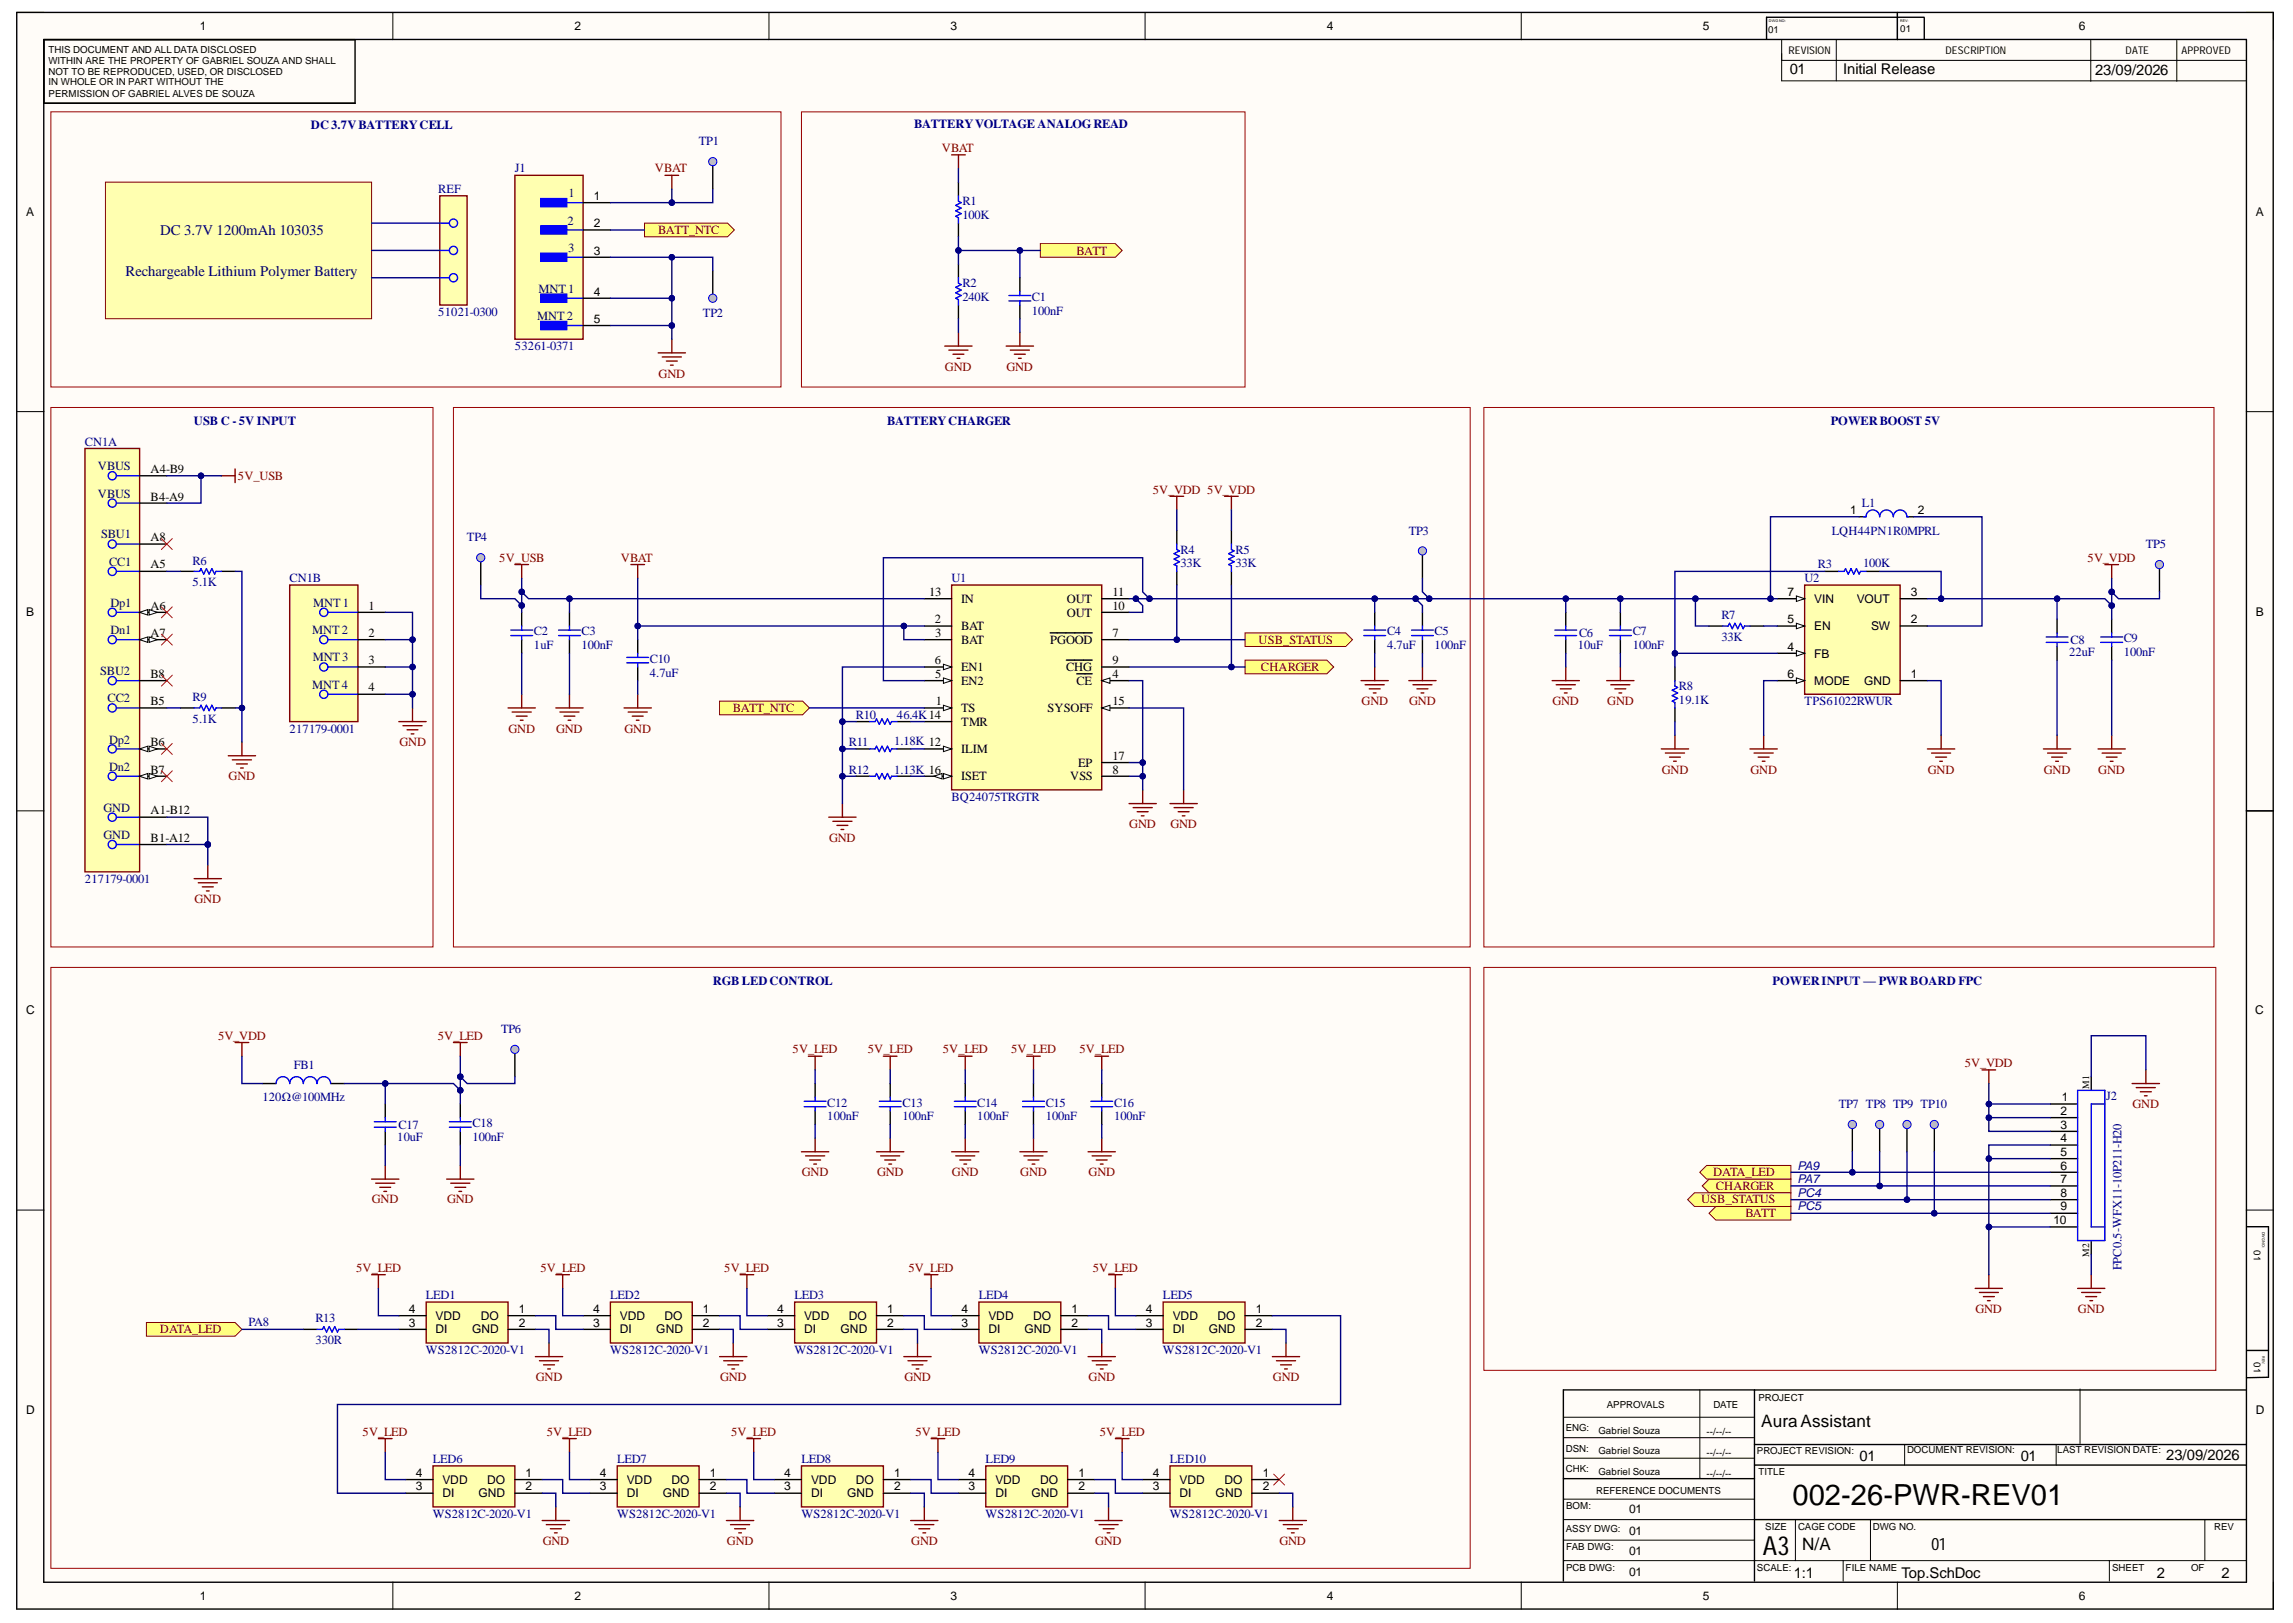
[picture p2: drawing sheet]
<svg xmlns="http://www.w3.org/2000/svg" width="420mm" height="297mm" viewBox="0 0 420 297" stroke-linecap="round" stroke-linejoin="round" font-family="sans-serif">
<defs><g id="words">
<text font-size="5.3" x="328.2" y="275.5">002-26-PWR-REV01</text>
<text font-size="4.8" x="322.8" y="284.6">A3</text>
<g font-size="3.1">
<text x="322.4" y="261.2">AuraAssistant</text>
<text x="330" y="283.7">N/A</text>
<text x="353.6" y="283.7">01</text>
</g>
<g font-size="2.7">
<text x="327.7" y="13.5">01</text>
<text x="337.5" y="13.5">Initial Release</text>
<text x="383.6" y="13.8">23/09/2026</text>
<text x="340.4" y="267.4">01</text>
<text x="370" y="267.4">01</text>
<text x="396.6" y="267.2">23/09/2026</text>
<text x="328.4" y="288.8">1:1</text>
<text x="348.1" y="288.8">Top.SchDoc</text>
<text x="394.9" y="288.8">2</text>
<text x="406.7" y="288.8">2</text>
</g>
<g font-size="2.7" fill="#000080">
<text x="29.3" y="43">DC 3.7V 1200mAh 103035</text>
<text x="23" y="50.5">Rechargeable Lithium Polymer Battery</text>
</g>
<g font-size="2.3" fill="#000080">
<text x="56.9" y="23.6">DC3.7VBATTERYCELL</text>
<text x="167.3" y="23.3">BATTERYVOLTAGE ANALOGREAD</text>
<text x="127.9" y="26.6">TP1</text>
<text x="80.2" y="35.3">REF</text>
<text x="94.3" y="31.5">J1</text>
<text x="103.9" y="41.1">2</text>
<text x="104.1" y="36.1">1</text>
<text x="176.2" y="40.1">100K</text>
<text x="176.2" y="37.5">R1</text>
<text x="104" y="46.1">3</text>
<text x="98.6" y="53.6">MNT1</text>
<text x="176.2" y="52.6">R2</text>
<text x="80.2" y="57.9">51021-0300</text>
<text x="98.3" y="58.6">MNT2</text>
<text x="128.7" y="58.1">TP2</text>
<text x="176.2" y="55.1">240K</text>
<text x="188.9" y="57.6">100nF</text>
<text x="188.9" y="55.1">C1</text>
<text x="94.3" y="64.1">53261-0371</text>
<text x="35.5" y="77.8">USB C - 5V INPUT</text>
<text x="162.4" y="77.8">BATTERYCHARGER</text>
<text x="335.2" y="77.8">POWERBOOST 5V</text>
<text x="15.6" y="81.5">CN1A</text>
<text x="17.9" y="86.1">VBUS</text>
<text x="17.9" y="91.1">VBUS</text>
<text x="340.9" y="92.8">L1</text>
<text x="18.5" y="98.5">SBU1</text>
<text x="85.5" y="99">TP4</text>
<text x="216.1" y="101.3">R4</text>
<text x="226.2" y="101.3">R5</text>
<text x="257.9" y="97.9">TP3</text>
<text x="335.4" y="97.9">LQH44PN1R0MPRL</text>
<text x="392.9" y="100.3">TP5</text>
<text x="20" y="103.5">CC1</text>
<text x="35.3" y="107.3">5.1K</text>
<text x="35.3" y="103.4">R6</text>
<text x="53" y="106.6">CN1B</text>
<text x="174.2" y="106.6">U1</text>
<text x="216.1" y="103.8">33K</text>
<text x="226.2" y="103.8">33K</text>
<text x="330.4" y="106.6">U2</text>
<text x="332.8" y="104">R3</text>
<text x="341.1" y="103.8">100K</text>
<text x="20.2" y="111.1">Dp1</text>
<text x="57.3" y="111.1">MNT1</text>
<text x="315.2" y="113.3">R7</text>
<text x="20.2" y="116">Dn1</text>
<text x="57.2" y="116">MNT2</text>
<text x="97.8" y="118.8">1uF</text>
<text x="97.8" y="116.3">C2</text>
<text x="106.5" y="118.8">100nF</text>
<text x="106.5" y="116.3">C3</text>
<text x="253.9" y="118.8">4.7uF</text>
<text x="253.9" y="116.3">C4</text>
<text x="262.6" y="118.8">100nF</text>
<text x="262.6" y="116.3">C5</text>
<text x="288.9" y="118.8">10uF</text>
<text x="289.1" y="116.6">C6</text>
<text x="298.9" y="118.8">100nF</text>
<text x="298.9" y="116.3">C7</text>
<text x="315.2" y="117.3">33K</text>
<text x="379.1" y="117.8">C8</text>
<text x="388.8" y="117.6">C9</text>
<text x="18.3" y="123.6">SBU2</text>
<text x="57.2" y="121">MNT3</text>
<text x="119" y="123.8">4.7uF</text>
<text x="119" y="121.3">C10</text>
<text x="378.8" y="120.1">22uF</text>
<text x="388.8" y="120.1">100nF</text>
<text x="19.7" y="128.6">CC2</text>
<text x="35.3" y="128.3">R9</text>
<text x="57.2" y="126">MNT4</text>
<text x="156.7" y="131.5">R10</text>
<text x="164.2" y="131.5">46.4K14</text>
<text x="307.4" y="128.8">19.1K</text>
<text x="307.4" y="126.3">R8</text>
<text x="330.4" y="129.1">TPS61022RWUR</text>
<text x="20" y="136.1">Dp2</text>
<text x="35.3" y="132.3">5.1K</text>
<text x="53" y="134.1">217179-0001</text>
<text x="155.4" y="136.6">R11</text>
<text x="163.7" y="136.3">1.18K 12</text>
<text x="20" y="141.1">Dn2</text>
<text x="155.4" y="141.6">R12</text>
<text x="163.7" y="141.6">1.13K 16</text>
<text x="18.9" y="148.5">GND</text>
<text x="174.2" y="146.6">BQ24075TRGTR</text>
<text x="18.9" y="153.5">GND</text>
<text x="15.6" y="161.6">217179-0001</text>
<text x="130.5" y="180.3">RGB LEDCONTROL</text>
<text x="324.5" y="180.3">POWERINPUT — PWR BOARD FPC</text>
<text x="91.7" y="189">TP6</text>
<text x="53.8" y="195.6">FB1</text>
<text x="48" y="201.6">120Ω@100MHz</text>
<text x="151.4" y="202.6">C12</text>
<text x="165.2" y="202.6">C13</text>
<text x="178.9" y="202.6">C14</text>
<text x="191.4" y="202.6">C15</text>
<text x="204" y="202.6">C16</text>
<text x="336.6" y="202.8">TP7 TP8 TP9 TP10</text>
<text x="385.6" y="201.3">J2</text>
<text x="72.7" y="208.8">10uF</text>
<text x="73" y="206.6">C17</text>
<text x="86.5" y="208.8">100nF</text>
<text x="86.5" y="206.3">C18</text>
<text x="151.4" y="205">100nF</text>
<text x="165.2" y="205">100nF</text>
<text x="178.9" y="205">100nF</text>
<text x="191.4" y="205">100nF</text>
<text x="204" y="205">100nF</text>
<text x="388.4" y="232.5" transform="rotate(-90 388.4 232.5)">FPC0.5-WFX11-10P211-H20</text>
<text x="78" y="237.8">LED1</text>
<text x="111.7" y="237.8">LED2</text>
<text x="145.4" y="237.8">LED3</text>
<text x="179.2" y="237.8">LED4</text>
<text x="212.9" y="237.8">LED5</text>
<text x="45.5" y="242.8">PA8</text>
<text x="57.8" y="242">R13</text>
<text x="57.8" y="246.1">330R</text>
<text x="78" y="247.8">WS2812C-2020-V1</text>
<text x="111.7" y="247.8">WS2812C-2020-V1</text>
<text x="145.4" y="247.8">WS2812C-2020-V1</text>
<text x="179.2" y="247.8">WS2812C-2020-V1</text>
<text x="212.9" y="247.8">WS2812C-2020-V1</text>
<text x="79.2" y="267.8">LED6</text>
<text x="113" y="267.8">LED7</text>
<text x="146.7" y="267.8">LED8</text>
<text x="180.5" y="267.8">LED9</text>
<text x="214.2" y="267.8">LED10</text>
<text x="79.2" y="277.8">WS2812C-2020-V1</text>
<text x="113" y="277.8">WS2812C-2020-V1</text>
<text x="146.7" y="277.8">WS2812C-2020-V1</text>
<text x="180.5" y="277.8">WS2812C-2020-V1</text>
<text x="214.2" y="277.8">WS2812C-2020-V1</text>
</g>
<g font-size="2.3" fill="#800000">
<text x="172.4" y="27.8">VBAT</text>
<text x="119.9" y="31.5">VBAT</text>
<text x="120.5" y="42.8">BATT_NTC</text>
<text x="197.1" y="46.6">BATT</text>
<text x="120.6" y="69.1">GND</text>
<text x="173" y="67.8">GND</text>
<text x="184.3" y="67.8">GND</text>
<text x="43.5" y="87.8">5V_USB</text>
<text x="211.1" y="90.3">5V_VDD 5V_VDD</text>
<text x="91.4" y="102.9">5V_USB</text>
<text x="113.6" y="102.9">VBAT</text>
<text x="382.2" y="102.9">5V_VDD</text>
<text x="230.4" y="117.8">USB_STATUS</text>
<text x="230.8" y="122.8">CHARGER</text>
<text x="134.2" y="130.3">BATT_NTC</text>
<text x="249.3" y="129.1">GND</text>
<text x="258" y="129.1">GND</text>
<text x="284.2" y="129.1">GND</text>
<text x="294.3" y="129.1">GND</text>
<text x="73.1" y="136.6">GND</text>
<text x="93.1" y="134.1">GND</text>
<text x="101.8" y="134.1">GND</text>
<text x="114.3" y="134.1">GND</text>
<text x="41.9" y="142.8">GND</text>
<text x="304.2" y="141.6">GND</text>
<text x="320.5" y="141.6">GND</text>
<text x="353" y="141.6">GND</text>
<text x="374.2" y="141.6">GND</text>
<text x="384.2" y="141.6">GND</text>
<text x="151.8" y="154">GND</text>
<text x="206.7" y="151.6">GND</text>
<text x="214.3" y="151.6">GND</text>
<text x="35.6" y="165.3">GND</text>
<text x="39.9" y="190.3">5V_VDD</text>
<text x="80.2" y="190.3">5V_LED</text>
<text x="145.1" y="192.8">5V_LED</text>
<text x="158.9" y="192.8">5V_LED</text>
<text x="172.6" y="192.8">5V_LED</text>
<text x="185.1" y="192.8">5V_LED</text>
<text x="197.6" y="192.8">5V_LED</text>
<text x="359.7" y="195.3">5V_VDD</text>
<text x="390.4" y="202.8">GND</text>
<text x="146.8" y="215.3">GND</text>
<text x="160.6" y="215.3">GND</text>
<text x="174.3" y="215.3">GND</text>
<text x="186.8" y="215.3">GND</text>
<text x="199.3" y="215.3">GND</text>
<text x="313.6" y="215.3">DATA_LED</text>
<text x="68.1" y="220.3">GND</text>
<text x="81.9" y="220.3">GND</text>
<text x="311.4" y="220.3">USB_STATUS</text>
<text x="314.1" y="217.8">CHARGER</text>
<text x="319.6" y="222.8">BATT</text>
<text x="65.2" y="232.8">5V_LED</text>
<text x="98.9" y="232.8">5V_LED</text>
<text x="132.6" y="232.8">5V_LED</text>
<text x="166.3" y="232.8">5V_LED</text>
<text x="200.1" y="232.8">5V_LED</text>
<text x="29.3" y="244">DATA_LED</text>
<text x="361.7" y="240.3">GND</text>
<text x="380.4" y="240.3">GND</text>
<text x="98.1" y="252.8">GND</text>
<text x="131.8" y="252.8">GND</text>
<text x="165.6" y="252.8">GND</text>
<text x="199.3" y="252.8">GND</text>
<text x="233" y="252.8">GND</text>
<text x="66.4" y="262.8">5V_LED</text>
<text x="100.1" y="262.8">5V_LED</text>
<text x="133.9" y="262.8">5V_LED</text>
<text x="167.6" y="262.8">5V_LED</text>
<text x="201.3" y="262.8">5V_LED</text>
<text x="99.4" y="282.8">GND</text>
<text x="133.1" y="282.8">GND</text>
<text x="166.8" y="282.8">GND</text>
<text x="200.5" y="282.8">GND</text>
<text x="234.2" y="282.8">GND</text>
</g>
<g font-size="2.3">
<text x="27.6" y="86.6">A4-B9</text>
<text x="27.6" y="91.6">B4-A9</text>
<text x="27.6" y="99">A8</text>
<text x="27.6" y="104">A5</text>
<text x="27.6" y="111.6">A6</text>
<text x="67.5" y="111.6">1</text>
<text x="170.1" y="109">13</text>
<text x="176" y="110.3">IN</text>
<text x="195.3" y="112.8">OUT</text>
<text x="195.3" y="110.3">OUT</text>
<text x="203.7" y="111.6">10</text>
<text x="203.7" y="109">11</text>
<text x="27.6" y="116.6">A7</text>
<text x="67.5" y="116.6">2</text>
<text x="171.1" y="114.1">2</text>
<text x="171.2" y="116.6">3</text>
<text x="176" y="115.3">BAT</text>
<text x="176" y="117.8">BAT</text>
<text x="192.3" y="117.8">PGOOD</text>
<text x="203.7" y="116.6">7</text>
<text x="27.6" y="124.1">B8</text>
<text x="67.5" y="121.5">3</text>
<text x="171.1" y="121.5">6</text>
<text x="171.2" y="124.1">5</text>
<text x="176" y="122.8">EN1</text>
<text x="176" y="125.4">EN2</text>
<text x="195.2" y="122.8">CHG</text>
<text x="197.1" y="125.4">CE</text>
<text x="203.7" y="124.1">4</text>
<text x="203.7" y="121.5">9</text>
<text x="27.6" y="129.1">B5</text>
<text x="67.5" y="126.5">4</text>
<text x="171.3" y="129.1">1</text>
<text x="176" y="130.3">TS</text>
<text x="191.8" y="130.3">SYSOFF</text>
<text x="203.7" y="129.1">15</text>
<text x="27.6" y="136.6">B6</text>
<text x="176" y="137.8">ILIM</text>
<text x="176" y="132.8">TMR</text>
<text x="27.6" y="141.6">B7</text>
<text x="176" y="142.8">ISET</text>
<text x="195.9" y="142.8">VSS</text>
<text x="197.4" y="140.3">EP</text>
<text x="203.7" y="139.1">17</text>
<text x="203.7" y="141.6">8</text>
<text x="27.6" y="149">A1-B12</text>
<text x="27.6" y="154">B1-A12</text>
</g>
<g font-size="2.2">
<text x="36.6" y="5.5">1</text>
<text x="105.2" y="5.5">2</text>
<text x="174" y="5.5">3</text>
<text x="242.9" y="5.5">4</text>
<text x="311.8" y="5.5">5</text>
<text x="380.6" y="5.5">6</text>
<text x="4.8" y="39.6">A</text>
<text x="108.7" y="36.6">1</text>
<text x="108.7" y="41.6">2</text>
<text x="413" y="39.6">A</text>
<text x="108.7" y="46.6">3</text>
<text x="108.7" y="54.1">4</text>
<text x="108.7" y="59.1">5</text>
<text x="338.7" y="94.1">1</text>
<text x="351.1" y="94.1">2</text>
<text x="4.8" y="112.7">B</text>
<text x="327.2" y="109.1">7</text>
<text x="332.2" y="110.3">VIN</text>
<text x="339.9" y="110.3">VOUT</text>
<text x="349.8" y="109.1">3</text>
<text x="413" y="112.7">B</text>
<text x="327.2" y="114.1">5</text>
<text x="327.2" y="119.1">4</text>
<text x="332.2" y="115.4">EN</text>
<text x="342.6" y="115.4">SW</text>
<text x="349.8" y="114.1">2</text>
<text x="327.2" y="124.1">6</text>
<text x="332.2" y="120.4">FB</text>
<text x="332.2" y="125.4">MODE</text>
<text x="341.3" y="125.4">GND</text>
<text x="349.8" y="124.1">1</text>
<text x="4.8" y="185.7">C</text>
<text x="412.9" y="185.7">C</text>
<text x="377.5" y="201.6">1</text>
<text x="377.2" y="204.1">2</text>
<text x="377.2" y="206.6">3</text>
<text x="377.2" y="209.1">4</text>
<text x="377.2" y="211.5">5</text>
<text x="377.2" y="214.1">6</text>
<text x="377.2" y="216.5">7</text>
<text x="377.2" y="219.1">8</text>
<text x="377.2" y="221.5">9</text>
<text x="376" y="224.1">10</text>
<text x="74.8" y="242.8">3</text>
<text x="74.8" y="240.3">4</text>
<text x="79.7" y="244">DI</text>
<text x="79.7" y="241.6">VDD</text>
<text x="86.4" y="244">GND</text>
<text x="88" y="241.6">DO</text>
<text x="95" y="240.3">1</text>
<text x="95" y="242.8">2</text>
<text x="108.6" y="242.8">3</text>
<text x="108.6" y="240.3">4</text>
<text x="113.5" y="244">DI</text>
<text x="113.5" y="241.6">VDD</text>
<text x="120.2" y="244">GND</text>
<text x="121.7" y="241.6">DO</text>
<text x="128.7" y="240.3">1</text>
<text x="128.7" y="242.8">2</text>
<text x="142.3" y="242.8">3</text>
<text x="142.3" y="240.3">4</text>
<text x="147.2" y="244">DI</text>
<text x="147.2" y="241.6">VDD</text>
<text x="153.9" y="244">GND</text>
<text x="155.4" y="241.6">DO</text>
<text x="162.4" y="240.3">1</text>
<text x="162.4" y="242.8">2</text>
<text x="176.1" y="242.8">3</text>
<text x="176.1" y="240.3">4</text>
<text x="181" y="244">DI</text>
<text x="181" y="241.6">VDD</text>
<text x="187.6" y="244">GND</text>
<text x="189.2" y="241.6">DO</text>
<text x="196.2" y="240.3">1</text>
<text x="196.2" y="242.8">2</text>
<text x="209.8" y="242.8">3</text>
<text x="209.8" y="240.3">4</text>
<text x="214.7" y="244">DI</text>
<text x="214.7" y="241.6">VDD</text>
<text x="221.3" y="244">GND</text>
<text x="222.9" y="241.6">DO</text>
<text x="229.9" y="240.3">1</text>
<text x="229.9" y="242.8">2</text>
<text x="4.8" y="258.7">D</text>
<text x="413" y="258.7">D</text>
<text x="76.1" y="272.8">3</text>
<text x="76.1" y="270.3">4</text>
<text x="81" y="274.1">DI</text>
<text x="81" y="271.5">VDD</text>
<text x="87.6" y="274.1">GND</text>
<text x="89.2" y="271.5">DO</text>
<text x="96.2" y="270.3">1</text>
<text x="96.2" y="272.8">2</text>
<text x="109.8" y="272.8">3</text>
<text x="109.8" y="270.3">4</text>
<text x="114.7" y="274.1">DI</text>
<text x="114.7" y="271.5">VDD</text>
<text x="121.3" y="274.1">GND</text>
<text x="123" y="271.5">DO</text>
<text x="130" y="270.3">1</text>
<text x="130" y="272.8">2</text>
<text x="143.6" y="272.8">3</text>
<text x="143.6" y="270.3">4</text>
<text x="148.5" y="274.1">DI</text>
<text x="148.5" y="271.5">VDD</text>
<text x="155.1" y="274.1">GND</text>
<text x="156.7" y="271.5">DO</text>
<text x="163.7" y="270.3">1</text>
<text x="163.7" y="272.8">2</text>
<text x="177.3" y="272.8">3</text>
<text x="177.3" y="270.3">4</text>
<text x="182.2" y="274.1">DI</text>
<text x="182.2" y="271.5">VDD</text>
<text x="188.8" y="274.1">GND</text>
<text x="190.4" y="271.5">DO</text>
<text x="197.4" y="270.3">1</text>
<text x="197.4" y="272.8">2</text>
<text x="211.1" y="272.8">3</text>
<text x="211.1" y="270.3">4</text>
<text x="216" y="274.1">DI</text>
<text x="216" y="271.5">VDD</text>
<text x="222.6" y="274.1">GND</text>
<text x="224.2" y="271.5">DO</text>
<text x="231.2" y="270.3">1</text>
<text x="231.2" y="272.8">2</text>
<text x="298.2" y="280.9">01</text>
<text x="298.2" y="276.8">01</text>
<text x="298.2" y="284.6">01</text>
<text x="36.6" y="292.8">1</text>
<text x="105.2" y="292.8">2</text>
<text x="174" y="292.8">3</text>
<text x="242.9" y="292.8">4</text>
<text x="298.2" y="288.4">01</text>
<text x="311.8" y="292.8">5</text>
<text x="380.6" y="292.8">6</text>
</g>
<g font-size="2.2" fill="#000080">
<text x="329.1" y="214.1">PA9</text>
<text x="329.1" y="216.5">PA7</text>
<text x="329.1" y="219.1">PC4</text>
<text x="329.1" y="221.5">PC5</text>
</g>
<g font-size="1.9">
<text x="327.4" y="9.9">REVISION</text>
<text x="356.2" y="9.9">DESCRIPTION</text>
<text x="389.1" y="9.9">DATE</text>
<text x="399.4" y="9.9">APPROVED</text>
</g>
<g font-size="1.8">
<text x="323.7" y="6">01</text>
<text x="347.9" y="5.9">01</text>
<text x="8.9" y="9.7">THIS DOCUMENT AND ALL DATA DISCLOSED</text>
<text x="8.9" y="11.7">WITHIN ARE THE PROPERTY OF GABRIEL SOUZA AND SHALL</text>
<text x="8.9" y="13.7">NOT TO BE REPRODUCED, USED, OR DISCLOSED</text>
<text x="8.9" y="15.6">IN WHOLE OR IN PART WITHOUT THE</text>
<text x="8.9" y="17.7">PERMISSION OF GABRIEL ALVES DE SOUZA</text>
<text x="382.5" y="199.3" transform="rotate(-90 382.5 199.3)">M1</text>
<text x="382.5" y="230" transform="rotate(-90 382.5 230)">M2</text>
<text x="412.7" y="228.8" transform="rotate(90 412.7 228.8)">01</text>
<text x="412.7" y="249.3" transform="rotate(90 412.7 249.3)">01</text>
<text x="294.2" y="257.7">APPROVALS</text>
<text x="313.7" y="257.7">DATE</text>
<text x="321.9" y="256.5">PROJECT</text>
<text x="286.7" y="261.9">ENG:</text>
<text x="292.7" y="262.4">Gabriel Souza</text>
<text x="312.4" y="262.7">--/--/--</text>
<text x="286.7" y="265.7">DSN:</text>
<text x="286.7" y="269.4">CHK:</text>
<text x="292.7" y="266.1">Gabriel Souza</text>
<text x="292.7" y="269.9">Gabriel Souza</text>
<text x="312.4" y="266.4">--/--/--</text>
<text x="321.7" y="266.2">PROJECT REVISION:</text>
<text x="321.9" y="270">TITLE</text>
<text x="349.1" y="265.9">DOCUMENT REVISION:</text>
<text x="376.6" y="265.9">LAST REVISION DATE:</text>
<text x="292.2" y="273.5">REFERENCE DOCUMENTS</text>
<text x="312.4" y="270.3">--/--/--</text>
<text x="286.7" y="280.4">ASSY DWG:</text>
<text x="286.7" y="276.3">BOM:</text>
<text x="323.2" y="280">SIZE</text>
<text x="329.2" y="280">CAGE CODE</text>
<text x="342.9" y="280">DWG NO.</text>
<text x="405.4" y="280">REV</text>
<text x="286.7" y="283.7">FAB DWG:</text>
<text x="286.7" y="287.5">PCB DWG:</text>
<text x="321.7" y="287.5">SCALE:</text>
<text x="337.9" y="287.5">FILE NAME</text>
<text x="386.7" y="287.5">SHEET</text>
<text x="401.2" y="287.5">OF</text>
</g>
<g font-size=".7">
<text x="323.9" y="4.1">DWG NO:</text>
<text x="347.9" y="4.1">REV:</text>
<text x="414.2" y="225.4" transform="rotate(90 414.2 225.4)">DWG NO:</text>
<text x="414.2" y="248.2" transform="rotate(90 414.2 248.2)">REV:</text>
</g>
</g></defs>
<g fill="#fffcf8">
<path d="M3.1 2.3h413.1v292.2h-413.1z" fill-rule="evenodd"/>
<path d="M8.1 7.3h403.1v282.2h-403.1z" fill-rule="evenodd"/>
</g>
<g fill="none" stroke="#000" stroke-width=".18">
<path d="M3.1 2.3h5M71.9 2.3v5M140.8 2.3v5M209.6 2.3v5M278.5 2.3v5M326.2 7.3v7.5h85M326.2 11.1h85M336.2 7.3v7.5M347.4 2.3v5M382.8 7.4v7.5M398.5 7.4v7.5M411.2 2.3h5v5"/>
<path d="M3.1 75.3h5M411.2 75.3h5M3.1 148.4h5M411.2 148.4h5M3.1 221.5h5M411.2 221.5h5M286.2 259.4h35M311.2 254.4v16.2M380.8 254.2v10M286.2 263.1h35M286.2 266.9h35M286.2 278.1h35"/>
<path d="M286.2 274.4h35M328.7 278.1v7.5M342.4 278.1v7.5M348.7 264.4v3.7M376.4 264.4v3.7M403.7 278.1v7.5M71.9 289.5v5M140.8 289.5v5M209.6 289.5v5M278.5 289.5v5M286.2 285.6h125M286.2 281.9h35"/>
<path d="M337.4 285.6v3.8M347.4 289.5v5M386.2 285.6v3.8M416.2 289.5v5"/>
</g>
<g fill="none" stroke="#000" stroke-width=".25">
<path d="M3.1 2.3h413.1v292.2h-413.1zM8 7.2h403.3v282.4h-403.3zM8 7.3h57M65 7.4v11.5h-57M347.4 2.3v4.9M352.3 3.2h-28.9v3.9M352.3 3.3v3.9M411.3 148.4h4.9M411.4 224.5h3.9v27.6h-4M321.2 254.4v35M411.2 254.4h-125v35M411.4 247.2h3.9"/>
<path d="M286.2 270.6h35M321.2 264.4h90M321.2 268.1h90M321.2 278.1h90"/>
</g>
<g fill="none" stroke="#800000" stroke-width=".25">
<path d="M362.9 195.8h2.5M364.1 195.8v2.5M390.4 198.3h5M391.1 199h3.5M391.9 199.8h2M392.9 195.8v2.5M392.6 200.6h.5M361.6 235.8h5M362.4 236.5h3.5M363.1 237.3h2M363.9 238h.5M364.1 233.3v2.5"/>
<path d="M380.4 235.8h5M381.1 236.5h3.5M381.9 237.3h2M382.6 238h.5M382.9 233.3v2.5"/>
</g>
<path d="M271.7 177.1h134v73.7h-134z" fill="none" stroke="#980000" stroke-width=".18"/>
<path d="M312.9 215.8h15v2.5h-15l-1.3-1.3z" fill-rule="evenodd" fill="#ffff80"/>
<path d="M312.9 215.8h15v2.5h-15l-1.3-1.3z" fill="none" stroke="#800000" stroke-width=".18"/>
<path d="M310.2 218.3h17.7v2.5h-17.7l-1.2-1.2z" fill-rule="evenodd" fill="#ffff80"/>
<path d="M310.2 218.3h17.7v2.5h-17.7l-1.2-1.2z" fill="none" stroke="#800000" stroke-width=".18"/>
<path d="M314.1 220.8h13.8v2.5h-13.8l-1.2-1.3z" fill-rule="evenodd" fill="#ffff80"/>
<path d="M314.1 220.8h13.8v2.5h-13.8l-1.2-1.3z" fill="none" stroke="#800000" stroke-width=".18"/>
<path d="M311.2 214.5l1.2-1.2h15.5v2.5h-15.5z" fill-rule="evenodd" fill="#ffff80"/>
<path d="M311.2 214.5l1.2-1.2h15.5v2.5h-15.5z" fill="none" stroke="#800000" stroke-width=".18"/>
<path d="M78 238.3h15v7.5h-15z" fill-rule="evenodd" fill="#ffffb0"/>
<path d="M78 238.3h15v7.5h-15zM98 248.3h5M98.8 249h3.5M99.5 249.8h2M100.3 250.5h.5M100.5 245.8v2.5" fill="none" stroke="#800000" stroke-width=".25"/>
<path d="M73 240.8h5M73 243.3h5M93 240.8h5M93 243.3h5" fill="none" stroke="#000" stroke-width=".25"/>
<path d="M26.8 242h16.2l1.3 1.3-1.3 1.2h-16.2z" fill-rule="evenodd" fill="#ffff80"/>
<path d="M26.8 242h16.2l1.3 1.3-1.3 1.2h-16.2z" fill="none" stroke="#800000" stroke-width=".18"/>
<g fill="none" stroke="#800000" stroke-width=".25">
<path d="M43 190.8h2.5M44.3 190.8v2.5M83 190.8h2.5M84.3 190.8v2.5M148 193.3h2.5M149.2 193.3v2.5M161.7 193.3h2.5M163 193.3v2.5M175.5 193.3h2.5M176.7 193.3v2.5M188 193.3h2.5M189.2 193.3v2.5"/>
<path d="M200.5 193.3h2.5M201.7 193.3v2.5M146.7 210.8h5M147.5 211.5h3.5M148.2 212.3h2M149 213h.5M149.2 208.3v2.5M160.5 210.8h5M161.2 211.5h3.5M162 212.3h2M162.7 213h.5M163 208.3v2.5"/>
<path d="M174.2 210.8h5M175 211.5h3.5M175.7 212.3h2M176.5 213h.5M176.7 208.3v2.5M186.7 210.8h5M187.5 211.5h3.5M188.2 212.3h2M189 213h.5M189.2 208.3v2.5M199.2 210.8h5M200 211.5h3.5"/>
<path d="M200.7 212.3h2M201.5 213h.5M201.7 208.3v2.5M68 233.3h2.5M69.3 233.3v2.5M101.8 233.3h2.5M103 233.3v2.5M135.5 233.3h2.5M136.7 233.3v2.5M169.2 233.3h2.5M170.5 233.3v2.5M203 233.3h2.4"/>
<path d="M204.2 233.3v2.5M131.7 248.3h5M132.5 249h3.5M133.2 249.8h2M134 250.5h.5M134.2 245.8v2.5M165.5 248.3h5M166.2 249h3.5M167 249.8h2M167.7 250.5h.5M168 245.8v2.5M199.2 248.3h5"/>
<path d="M200 249h3.5M200.7 249.8h2M201.5 250.5h.5M201.7 245.8v2.5M232.9 248.3h5M233.7 249h3.5M234.4 249.8h2M235.2 250.5h.5M235.4 245.8v2.5M69.3 263.3h2.5M70.5 263.3v2.5M99.3 278.3h5"/>
<path d="M100 279h3.5M100.8 279.8h2M101.8 275.8v2.5M103 263.3h2.5M104.3 263.3v2.5M133 278.3h5M133.7 279h3.5M134.5 279.8h2M135.5 275.8v2.5M136.7 263.3h2.5M138 263.3v2.5M166.7 278.3h5"/>
<path d="M167.5 279h3.5M168.2 279.8h2M169.2 275.8v2.5M170.5 263.3h2.5M171.7 263.3v2.5M200.5 278.3h4.9M201.2 279h3.5M202 279.8h2M203 275.8v2.5M204.2 263.3h2.5M205.4 263.3v2.5M234.2 278.3h5"/>
<path d="M234.9 279h3.5M235.7 279.8h2M236.7 275.8v2.5M101.5 280.5h.5M135.2 280.5h.5M169 280.5h.5M202.7 280.5h.5M236.4 280.5h.5"/>
</g>
<path d="M233.2 269.8l2 2M235.2 269.8l-2 2" fill="none" stroke="#f00" stroke-width=".18"/>
<path d="M149.2 198.3v2.5M163 198.3v2.5M176.7 198.3v2.5M189.2 198.3v2.5M201.7 198.3v2.5M149.2 203.3v2.5M163 203.3v2.5M176.7 203.3v2.5M189.2 203.3v2.5M201.7 203.3v2.5M55.5 243.3h2.5M63 243.3h2.5" fill="none" stroke="#000" stroke-width=".25"/>
<g fill="none" stroke="#00f" stroke-width=".25">
<path d="M147.2 201.6h4M147.2 202.5h4M149.2 200.8v.8M149.2 202.5v.8M161 201.6h4M161 202.5h4M163 200.8v.8M163 202.5v.8M174.7 201.6h4M174.7 202.5h4M176.7 200.8v.8M176.7 202.5v.8"/>
<path d="M187.2 201.6h4M187.2 202.5h4M189.2 200.8v.8M189.2 202.5v.8M199.7 201.6h4M199.7 202.5h4M201.7 200.8v.8M201.7 202.5v.8M58 243.3h1l.3-.5 .5 1 .5-1 .5 1 .5-1 .5 1 .2-.5h1"/>
</g>
<path d="M9.3 177.1h259.9v109.9h-259.9z" fill="none" stroke="#980000" stroke-width=".18"/>
<path d="M330.4 107.1h17.5v20h-17.5z" fill-rule="evenodd" fill="#ffffb0"/>
<path d="M330.4 107.1h17.5v20h-17.5z" fill="none" stroke="#800000" stroke-width=".25"/>
<path d="M325.4 109.6h5" fill="none" stroke="#000" stroke-width=".25"/>
<path d="M328.9 109.1l1.5 .5-1.5 .5z" fill="#f8fcff"/>
<path d="M328.9 109.1l1.5 .5-1.5 .5z" fill="none" stroke="#000" stroke-width=".18"/>
<path d="M325.4 114.6h5" fill="none" stroke="#000" stroke-width=".25"/>
<path d="M328.9 114.1l1.5 .5-1.5 .5z" fill="#f8fcff"/>
<path d="M328.9 114.1l1.5 .5-1.5 .5z" fill="none" stroke="#000" stroke-width=".18"/>
<path d="M325.4 119.6h5" fill="none" stroke="#000" stroke-width=".25"/>
<path d="M328.9 119.1l1.5 .5-1.5 .5z" fill="#f8fcff"/>
<path d="M328.9 119.1l1.5 .5-1.5 .5z" fill="none" stroke="#000" stroke-width=".18"/>
<path d="M325.4 124.6h5" fill="none" stroke="#000" stroke-width=".25"/>
<path d="M328.9 124.1l1.5 .5-1.5 .5z" fill="#f8fcff"/>
<path d="M328.9 124.1l1.5 .5-1.5 .5z" fill="none" stroke="#000" stroke-width=".18"/>
<path d="M347.9 114.6h5M347.9 109.6h5M347.9 124.6h5" fill="none" stroke="#000" stroke-width=".25"/>
<path d="M174.2 107.1h27.5v37.5h-27.5z" fill-rule="evenodd" fill="#ffffb0"/>
<path d="M174.2 107.1h27.5v37.5h-27.5z" fill="none" stroke="#800000" stroke-width=".25"/>
<path d="M169.2 114.6h5M169.2 117.1h5M169.2 122.1h5" fill="none" stroke="#000" stroke-width=".25"/>
<path d="M172.7 121.6l1.5 .5-1.5 .5z" fill="#f8fcff"/>
<path d="M172.7 121.6l1.5 .5-1.5 .5z" fill="none" stroke="#000" stroke-width=".18"/>
<path d="M169.2 124.6h5" fill="none" stroke="#000" stroke-width=".25"/>
<path d="M172.7 124.1l1.5 .5-1.5 .5z" fill="#f8fcff"/>
<path d="M172.7 124.1l1.5 .5-1.5 .5z" fill="none" stroke="#000" stroke-width=".18"/>
<path d="M201.7 112.1h5M201.7 109.6h5M201.7 124.6h5" fill="none" stroke="#000" stroke-width=".25"/>
<path d="M201.7 124.6l1.5-.5v1z" fill="#f8fcff"/>
<path d="M201.7 124.6l1.5-.5v1z" fill="none" stroke="#000" stroke-width=".18"/>
<path d="M192.3 115.8h7.7M201.7 117.1h5M169.2 137.1h5M195.2 120.8h4.8M197.1 123.3h2.9M201.7 122.1h5M201.7 139.6h5" fill="none" stroke="#000" stroke-width=".25"/>
<path d="M172.7 136.6l1.5 .5-1.5 .5z" fill="#f8fcff"/>
<path d="M172.7 136.6l1.5 .5-1.5 .5z" fill="none" stroke="#000" stroke-width=".18"/>
<path d="M169.2 109.6h5M169.2 142.1h5" fill="none" stroke="#000" stroke-width=".25"/>
<path d="M172.7 141.6l1.5 .5-1.5 .5z" fill="#f8fcff"/>
<path d="M172.7 141.6l1.5 .5-1.5 .5z" fill="none" stroke="#000" stroke-width=".18"/>
<path d="M171 142.1l1.5-.5v1z" fill="#f8fcff"/>
<path d="M171 142.1l1.5-.5v1z" fill="none" stroke="#000" stroke-width=".18"/>
<path d="M201.7 129.6h5" fill="none" stroke="#000" stroke-width=".25"/>
<path d="M201.7 129.6l1.5-.5v1z" fill="#f8fcff"/>
<path d="M201.7 129.6l1.5-.5v1z" fill="none" stroke="#000" stroke-width=".18"/>
<path d="M169.2 132.1h5M169.2 129.6h5" fill="none" stroke="#000" stroke-width=".25"/>
<path d="M172.7 129.1l1.5 .5-1.5 .5z" fill="#f8fcff"/>
<path d="M172.7 129.1l1.5 .5-1.5 .5z" fill="none" stroke="#000" stroke-width=".18"/>
<path d="M201.7 142.1h5" fill="none" stroke="#000" stroke-width=".25"/>
<g fill="none" stroke="#800000" stroke-width=".25">
<path d="M94.3 103.3h2.5M95.5 103.3v2.5M115.5 103.3h2.5M116.8 103.3v2.5M352.9 137.1h5M353.6 137.8h3.5M354.4 138.6h2M355.1 139.3h.5M355.4 134.6v2.5M206.7 147.1h5M207.5 147.8h3.5M208.2 148.6h2"/>
<path d="M208.9 149.3h.6M209.2 144.6v2.5"/>
</g>
<path d="M227.9 115.8h18.5l1.2 1.3-1.2 1.2h-18.5z" fill-rule="evenodd" fill="#ffff80"/>
<path d="M227.9 115.8h18.5l1.2 1.3-1.2 1.2h-18.5z" fill="none" stroke="#800000" stroke-width=".18"/>
<path d="M227.9 120.8h15l1.3 1.3-1.3 1.2h-15z" fill-rule="evenodd" fill="#ffff80"/>
<path d="M227.9 120.8h15l1.3 1.3-1.3 1.2h-15z" fill="none" stroke="#800000" stroke-width=".18"/>
<path d="M121.7 32.1h2.5M123 32.1v2.5M120.5 64.6h5M121.2 65.3h3.5M122 66.1h2M122.7 66.8h.5M123 62.1v2.5" fill="none" stroke="#800000" stroke-width=".25"/>
<path d="M15.6 82.1h10v77.5h-10z" fill-rule="evenodd" fill="#ffffb0"/>
<path d="M15.6 82.1h10v77.5h-10z" fill="none" stroke="#800000" stroke-width=".25"/>
<g fill="none" stroke="#00f" stroke-width=".25">
<path d="M21.3 87.1h4.3M21.3 92.1h4.3M21.3 99.6h4.3M21.3 104.6h4.3M21.3 112.1h4.3M21.3 117.1h4.3M21.3 124.6h4.3M21.3 129.6h4.3M21.3 137.1h4.3M21.3 142.1h4.3M21.3 149.6h4.3M21.3 154.6h4.3"/>
<circle cx="20.6" cy="92.1" r=".75"/>
<circle cx="20.6" cy="99.6" r=".75"/>
<circle cx="20.6" cy="87.1" r=".75"/>
<circle cx="20.6" cy="104.6" r=".75"/>
<circle cx="20.6" cy="117.1" r=".75"/>
<circle cx="20.6" cy="112.1" r=".75"/>
<circle cx="20.6" cy="137.1" r=".75"/>
<circle cx="20.6" cy="124.6" r=".75"/>
<circle cx="20.6" cy="129.6" r=".75"/>
<circle cx="20.6" cy="149.6" r=".75"/>
<circle cx="20.6" cy="142.1" r=".75"/>
<circle cx="20.6" cy="154.6" r=".75"/>
</g>
<path d="M25.6 87.1h4.9M25.6 104.6h4.9M25.6 112.1h4.9M25.6 149.6h4.9" fill="none" stroke="#000" stroke-width=".25"/>
<path d="M25.6 112.1l1.4-.5v1z" fill="#f8fcff"/>
<path d="M25.6 112.1l1.4-.5v1z" fill="none" stroke="#000" stroke-width=".18"/>
<path d="M27.3 111.6l1.5 .5-1.5 .5z" fill="#f8fcff"/>
<path d="M27.3 111.6l1.5 .5-1.5 .5z" fill="none" stroke="#000" stroke-width=".18"/>
<path d="M25.6 117.1h4.9" fill="none" stroke="#000" stroke-width=".25"/>
<path d="M25.6 117.1l1.4-.5v1z" fill="#f8fcff"/>
<path d="M25.6 117.1l1.4-.5v1z" fill="none" stroke="#000" stroke-width=".18"/>
<path d="M27.3 116.6l1.5 .5-1.5 .5z" fill="#f8fcff"/>
<path d="M27.3 116.6l1.5 .5-1.5 .5z" fill="none" stroke="#000" stroke-width=".18"/>
<path d="M25.6 99.6h4.9M25.6 92.1h4.9M25.6 129.6h4.9M25.6 137.1h4.9M25.6 154.6h4.9" fill="none" stroke="#000" stroke-width=".25"/>
<path d="M25.6 137.1l1.4-.5v1z" fill="#f8fcff"/>
<path d="M25.6 137.1l1.4-.5v1z" fill="none" stroke="#000" stroke-width=".18"/>
<path d="M27.3 136.6l1.5 .5-1.5 .5z" fill="#f8fcff"/>
<path d="M27.3 136.6l1.5 .5-1.5 .5z" fill="none" stroke="#000" stroke-width=".18"/>
<path d="M25.6 142.1h4.9" fill="none" stroke="#000" stroke-width=".25"/>
<path d="M25.6 142.1l1.4-.5v1z" fill="#f8fcff"/>
<path d="M25.6 142.1l1.4-.5v1z" fill="none" stroke="#000" stroke-width=".18"/>
<path d="M27.3 141.6l1.5 .5-1.5 .5z" fill="#f8fcff"/>
<path d="M27.3 141.6l1.5 .5-1.5 .5z" fill="none" stroke="#000" stroke-width=".18"/>
<path d="M25.6 124.6h4.9" fill="none" stroke="#000" stroke-width=".25"/>
<path d="M53 107.1h12.5v25h-12.5z" fill-rule="evenodd" fill="#ffffb0"/>
<path d="M40.5 87.1h2.5M43 85.8v2.5M53 107.1h12.5v25h-12.5zM73 132.1h5M73.8 132.8h3.5M74.5 133.6h2M75.3 134.3h.5M75.5 129.6v2.5" fill="none" stroke="#800000" stroke-width=".25"/>
<g fill="none" stroke="#00f" stroke-width=".25">
<path d="M60 112.1h5.5M60 117.1h5.5M60 122.1h5.5M60 127.1h5.5"/>
<circle cx="59.3" cy="117.1" r=".75"/>
<circle cx="59.3" cy="112.1" r=".75"/>
<circle cx="59.3" cy="127.1" r=".75"/>
<circle cx="59.3" cy="122.1" r=".75"/>
</g>
<path d="M65.5 112.1h5M65.5 117.1h5M65.5 122.1h5M65.5 127.1h5" fill="none" stroke="#000" stroke-width=".25"/>
<path d="M19.3 33.3h48.7v25h-48.7z" fill-rule="evenodd" fill="#ffffb0"/>
<path d="M19.3 33.3h48.7v25h-48.7z" fill="none" stroke="#800000" stroke-width=".18"/>
<g fill="none" stroke="#000" stroke-width=".25">
<path d="M175.5 33.3v2.5M175.5 40.8v2.5M175.5 48.3v2.5M175.5 55.8v2.5M215.4 97.1v2.5M225.4 97.1v2.5M340.4 94.6h1.2M349.1 94.6h1.3M33 104.6h2.5M40.5 104.6h2.5M95.5 112.1v2.5M95.5 117.1v2.5"/>
<path d="M104.3 112.1v2.5M104.3 117.1v2.5M116.8 117.1v2.5M215.4 104.6v2.5M225.4 104.6v2.5M251.7 112.1v2.5M251.7 117.1v2.5M260.4 112.1v2.5M260.4 117.1v2.5M286.7 112.1v2.5M286.7 117.1v2.5M296.7 112.1v2.5"/>
<path d="M296.7 117.1v2.5M312.9 114.6h2.5M320.4 114.6h2.5M334.1 104.6h2.5M341.6 104.6h2.5M376.6 113.3v2.5M376.6 118.3v2.5M386.6 113.3v2.5M386.6 118.3v2.5M33 129.6h2.5M40.5 129.6h2.5M116.8 122.1v2.5"/>
<path d="M156.7 137.1h2.5M156.7 132.1h2.5M164.2 137.1h2.5M164.2 132.1h2.5M306.6 122.1v2.5M306.6 129.6v2.5M156.7 142.1h2.5M164.2 142.1h2.5"/>
</g>
<g fill="none" stroke="#00f" stroke-width=".25">
<path d="M175.5 35.8v1l.5 .3-1 .5 1 .5-1 .5 1 .5-1 .5 .5 .2v1M175.5 50.8v1l.5 .3-1 .5 1 .5-1 .5 1 .5-1 .5 .5 .2v1M215.4 99.6v1l.5 .2-.9 .5 .9 .5-.9 .5 .9 .5-.9 .5 .4 .3v1M225.4 99.6v1l.5 .2-1 .5 1 .5-1 .5 1 .5-1 .5 .5 .3v1M341.1 94.6h.5a1.25 1.25 0 0 1 1.3-1.3 1.25 1.25 0 0 1 1.2 1.3 1.25 1.25 0 0 1 1.3-1.3 1.25 1.25 0 0 1 1.2 1.3 1.25 1.25 0 0 1 1.3-1.3 1.25 1.25 0 0 1 1.2 1.3h.3M35.5 104.6h1l.3-.5 .5 1 .5-1 .5 1 .5-1 .5 1 .2-.5h1M93.5 115.3h4M93.5 116.3h4M95.5 114.6v.7M95.5 116.3v.8M102.3 115.3h4M102.3 116.3h4"/>
<path d="M104.3 114.6v.7M104.3 116.3v.8M116.8 119.6v.7M249.7 115.3h4M249.7 116.3h4M251.7 114.6v.7M251.7 116.3v.8M258.4 115.3h4M258.4 116.3h4M260.4 114.6v.7M260.4 116.3v.8M284.7 115.3h4"/>
<path d="M284.7 116.3h4M286.7 114.6v.7M286.7 116.3v.8M294.7 115.3h4M294.7 116.3h4M296.7 114.6v.7M296.7 116.3v.8M315.4 114.6h1l.2-.5 .5 1 .5-1 .5 1 .5-1 .5 1 .3-.5h1M336.6 104.6h1l.3-.5 .5 1 .5-1 .5 1 .5-1 .5 1 .2-.5h1M374.6 116.6h4M374.6 117.6h4M376.6 115.8v.8"/>
<path d="M376.6 117.6v.7M384.6 116.6h4M384.6 117.6h4M386.6 115.8v.8M386.6 117.6v.7M35.5 129.6h1l.3-.5 .5 1 .5-1 .5 1 .5-1 .5 1 .2-.5h1M114.8 120.3h3.9M114.8 121.3h3.9M116.8 121.3v.8M159.2 137.1h1l.3-.5 .5 1 .5-1 .5 1 .5-1 .5 1 .2-.5h1M159.2 132.1h1l.3-.5 .5 1 .5-1 .5 1 .5-1 .5 1 .2-.5h1M306.6 124.6v1l.5 .2-1 .5 1 .5-1 .5 1 .5-1 .5 .5 .3v1"/>
<path d="M159.2 142.1h1l.3-.5 .5 1 .5-1 .5 1 .5-1 .5 1 .2-.5h1"/>
</g>
<g fill="none" stroke="#800000" stroke-width=".25">
<path d="M174.2 28.3h2.5M175.5 28.3v2.5M173 63.3h5M173.7 64.1h3.5M174.5 64.8h2M175.2 65.6h.5M175.5 60.8v2.5M214.2 90.8h2.5M215.4 90.8v2.5M224.2 90.8h2.5M225.4 90.8v2.5M385.4 103.3h2.5"/>
<path d="M386.6 103.3v2.5M41.8 138.3h5M42.5 139.1h3.5M43.3 139.8h2M44.3 135.8v2.5M93 129.6h5M93.8 130.3h3.5M94.5 131.1h2M95.3 131.8h.5M95.5 127.1v2.5M101.8 129.6h5M102.5 130.3h3.5"/>
<path d="M103.3 131.1h2M104 131.8h.5M104.3 127.1v2.5M114.3 129.6h5M115 130.3h3.5M115.8 131.1h1.9M116.5 131.8h.5M116.8 127.1v2.5M249.2 124.6h5M249.9 125.3h3.5M250.7 126.1h2M251.4 126.8h.5"/>
<path d="M251.7 122.1v2.5M257.9 124.6h5M258.7 125.3h3.5M259.4 126.1h2M260.2 126.8h.5M260.4 122.1v2.5M284.2 124.6h5M284.9 125.3h3.5M285.7 126.1h2M286.4 126.8h.5M286.7 122.1v2.5M294.2 124.6h5"/>
<path d="M294.9 125.3h3.5M295.7 126.1h2M296.4 126.8h.5M296.7 122.1v2.5M304.2 137.1h5M304.9 137.8h3.5M305.7 138.6h2M306.4 139.3h.5M306.6 134.6v2.5M320.4 137.1h5M321.1 137.8h3.5M321.9 138.6h2"/>
<path d="M322.6 139.3h.5M322.9 134.6v2.5M374.1 137.1h5M374.9 137.8h3.5M375.6 138.6h2M376.4 139.3h.5M376.6 134.6v2.5M384.1 137.1h5M384.9 137.8h3.5M385.6 138.6h2M386.4 139.3h.5M386.6 134.6v2.5"/>
<path d="M44 140.6h.5M151.7 149.6h5M152.5 150.3h3.5M153.2 151.1h2M154 151.8h.5M154.2 147.1v2.5M214.2 147.1h5M215 147.8h3.5M215.7 148.6h2M216.5 149.3h.4M216.7 144.6v2.5"/>
</g>
<path d="M29.5 98.6l2 2M31.5 98.6l-2 2M29.5 111.1l2 2M29.5 116.1l2 2M31.5 111.1l-2 2M31.5 116.1l-2 2M29.5 123.6l2 2M29.5 136.1l2 2M31.5 123.6l-2 2M31.5 136.1l-2 2M29.5 141.1l2 2M31.5 141.1l-2 2" fill="none" stroke="#f00" stroke-width=".18"/>
<path d="M190.5 44.6h13.7l1.2 1.2-1.2 1.3h-13.7z" fill-rule="evenodd" fill="#ffff80"/>
<path d="M190.5 44.6h13.7l1.2 1.2-1.2 1.3h-13.7z" fill="none" stroke="#800000" stroke-width=".18"/>
<path d="M68 215.8h5M68.8 216.5h3.5M69.5 217.3h2M70.3 218h.5M70.5 213.3v2.5M81.8 215.8h5M82.5 216.5h3.5M83.3 217.3h2M84 218h.5M84.3 213.3v2.5" fill="none" stroke="#800000" stroke-width=".25"/>
<path d="M130.5 29.6v5M48 198.3h2.5M60.5 198.3h2.5M70.5 202.1v2.4M70.5 207.1v2.4M84.3 202.1v2.4M84.3 207.1v2.4" fill="none" stroke="#000" stroke-width=".25"/>
<path d="M50.5 198.3a1.25 1.25 0 0 1 1.3-1.2 1.25 1.25 0 0 1 1.2 1.2 1.25 1.25 0 0 1 1.3-1.2 1.25 1.25 0 0 1 1.2 1.2 1.25 1.25 0 0 1 1.3-1.2 1.25 1.25 0 0 1 1.2 1.2 1.25 1.25 0 0 1 1.3-1.2 1.25 1.25 0 0 1 1.2 1.2M68.5 205.3h4M68.5 206.3h4M70.5 204.5v.8M70.5 206.3v.8M82.3 205.3h4M82.3 206.3h4M84.3 204.5v.8M84.3 206.3v.8" fill="none" stroke="#00f" stroke-width=".25"/>
<circle cx="130.5" cy="29.6" r=".75" fill="#c0c0c0"/>
<circle cx="130.5" cy="29.6" r=".75" fill="none" stroke="#00f" stroke-width=".18"/>
<path d="M130.5 49.6v5" fill="none" stroke="#000" stroke-width=".25"/>
<circle cx="130.5" cy="54.6" r=".75" fill="#c0c0c0"/>
<circle cx="130.5" cy="54.6" r=".75" fill="none" stroke="#00f" stroke-width=".18"/>
<path d="M88 102.1v5" fill="none" stroke="#000" stroke-width=".25"/>
<circle cx="88" cy="102.1" r=".75" fill="#c0c0c0"/>
<circle cx="88" cy="102.1" r=".75" fill="none" stroke="#00f" stroke-width=".18"/>
<path d="M260.4 100.8v5" fill="none" stroke="#000" stroke-width=".25"/>
<circle cx="260.4" cy="100.8" r=".75" fill="#c0c0c0"/>
<circle cx="260.4" cy="100.8" r=".75" fill="none" stroke="#00f" stroke-width=".18"/>
<path d="M395.4 103.3v5" fill="none" stroke="#000" stroke-width=".25"/>
<circle cx="395.4" cy="103.3" r=".75" fill="#c0c0c0"/>
<circle cx="395.4" cy="103.3" r=".75" fill="none" stroke="#00f" stroke-width=".18"/>
<path d="M94.3 192.1v5" fill="none" stroke="#000" stroke-width=".25"/>
<circle cx="94.3" cy="192.1" r=".75" fill="#c0c0c0"/>
<circle cx="94.3" cy="192.1" r=".75" fill="none" stroke="#00f" stroke-width=".18"/>
<path d="M38 158.3v2.5M35.5 160.8h5M36.3 161.6h3.5M37 162.3h2M37.8 163.1h.5" fill="none" stroke="#800000" stroke-width=".25"/>
<path d="M339.1 205.8v5" fill="none" stroke="#000" stroke-width=".25"/>
<circle cx="339.1" cy="205.8" r=".75" fill="#c0c0c0"/>
<circle cx="339.1" cy="205.8" r=".75" fill="none" stroke="#00f" stroke-width=".18"/>
<path d="M344.1 205.8v5" fill="none" stroke="#000" stroke-width=".25"/>
<circle cx="344.1" cy="205.8" r=".75" fill="#c0c0c0"/>
<circle cx="344.1" cy="205.8" r=".75" fill="none" stroke="#00f" stroke-width=".18"/>
<path d="M349.1 205.8v5" fill="none" stroke="#000" stroke-width=".25"/>
<circle cx="349.1" cy="205.8" r=".75" fill="#c0c0c0"/>
<circle cx="349.1" cy="205.8" r=".75" fill="none" stroke="#00f" stroke-width=".18"/>
<path d="M354.1 205.8v5" fill="none" stroke="#000" stroke-width=".25"/>
<circle cx="354.1" cy="205.8" r=".75" fill="#c0c0c0"/>
<circle cx="354.1" cy="205.8" r=".75" fill="none" stroke="#00f" stroke-width=".18"/>
<path d="M186.7 50.8v2.5M186.7 55.8v2.5" fill="none" stroke="#000" stroke-width=".25"/>
<path d="M184.7 54.1h4M184.7 55.1h4M186.7 53.3v.8M186.7 55.1v.7" fill="none" stroke="#00f" stroke-width=".25"/>
<path d="M184.2 63.3h5M185 64.1h3.5M185.7 64.8h2M186.5 65.6h.5M186.7 60.8v2.5" fill="none" stroke="#800000" stroke-width=".25"/>
<path d="M9.3 20.5h133.7v50.3h-133.7zM146.7 20.5h81.2v50.3h-81.2zM9.3 74.6h70v98.7h-70zM83 74.6h186.2v98.7h-186.2zM271.7 74.6h133.6v98.7h-133.6z" fill="none" stroke="#980000" stroke-width=".18"/>
<path d="M111.8 238.3h14.9v7.5h-14.9z" fill-rule="evenodd" fill="#ffffb0"/>
<path d="M111.8 238.3h14.9v7.5h-14.9z" fill="none" stroke="#800000" stroke-width=".25"/>
<path d="M106.8 240.8h5M106.8 243.3h5M126.7 240.8h5M126.7 243.3h5" fill="none" stroke="#000" stroke-width=".25"/>
<path d="M145.5 238.3h15v7.5h-15z" fill-rule="evenodd" fill="#ffffb0"/>
<path d="M145.5 238.3h15v7.5h-15z" fill="none" stroke="#800000" stroke-width=".25"/>
<path d="M140.5 240.8h5M140.5 243.3h5M160.5 240.8h5M160.5 243.3h5" fill="none" stroke="#000" stroke-width=".25"/>
<path d="M179.2 238.3h15v7.5h-15z" fill-rule="evenodd" fill="#ffffb0"/>
<path d="M179.2 238.3h15v7.5h-15z" fill="none" stroke="#800000" stroke-width=".25"/>
<path d="M174.2 240.8h5M174.2 243.3h5M194.2 240.8h5M194.2 243.3h5" fill="none" stroke="#000" stroke-width=".25"/>
<path d="M213 238.3h14.9v7.5h-14.9z" fill-rule="evenodd" fill="#ffffb0"/>
<path d="M213 238.3h14.9v7.5h-14.9z" fill="none" stroke="#800000" stroke-width=".25"/>
<path d="M208 240.8h5M208 243.3h5M227.9 240.8h5M227.9 243.3h5" fill="none" stroke="#000" stroke-width=".25"/>
<path d="M214.2 268.3h15v7.5h-15z" fill-rule="evenodd" fill="#ffffb0"/>
<path d="M214.2 268.3h15v7.5h-15z" fill="none" stroke="#800000" stroke-width=".25"/>
<path d="M209.2 270.8h5M209.2 273.3h5M229.2 270.8h5M229.2 273.3h5" fill="none" stroke="#000" stroke-width=".25"/>
<path d="M180.5 268.3h15v7.5h-15z" fill-rule="evenodd" fill="#ffffb0"/>
<path d="M180.5 268.3h15v7.5h-15z" fill="none" stroke="#800000" stroke-width=".25"/>
<path d="M175.5 270.8h5M175.5 273.3h5M195.5 270.8h5M195.5 273.3h5" fill="none" stroke="#000" stroke-width=".25"/>
<path d="M146.7 268.3h15v7.5h-15z" fill-rule="evenodd" fill="#ffffb0"/>
<path d="M146.7 268.3h15v7.5h-15z" fill="none" stroke="#800000" stroke-width=".25"/>
<path d="M141.7 270.8h5M141.7 273.3h5M161.7 270.8h5M161.7 273.3h5" fill="none" stroke="#000" stroke-width=".25"/>
<path d="M113 268.3h15v7.5h-15z" fill-rule="evenodd" fill="#ffffb0"/>
<path d="M113 268.3h15v7.5h-15z" fill="none" stroke="#800000" stroke-width=".25"/>
<path d="M108 270.8h5M108 273.3h5M128 270.8h5M128 273.3h5" fill="none" stroke="#000" stroke-width=".25"/>
<path d="M79.3 268.3h15v7.5h-15z" fill-rule="evenodd" fill="#ffffb0"/>
<path d="M79.3 268.3h15v7.5h-15z" fill="none" stroke="#800000" stroke-width=".25"/>
<g fill="none" stroke="#000" stroke-width=".25">
<path d="M382.9 197.1v2.5M375.4 202.1h5M375.4 204.5h5M375.4 207.1h5M375.4 209.6h5M375.4 212.1h5M375.4 214.5h5M375.4 217h5M375.4 219.6h5M375.4 222.1h5M375.4 224.6h5M382.9 227v2.5"/>
<path d="M74.3 270.8h5M74.3 273.3h5M94.3 270.8h5M94.3 273.3h5"/>
</g>
<path d="M380.4 199.6h5v27.4h-5zM385.4 202.1h-2.5v22.5h2.5" fill="none" stroke="#00f" stroke-width=".25"/>
<path d="M94.3 32.1h12.5v30h-12.5z" fill-rule="evenodd" fill="#ffffb0"/>
<path d="M94.3 32.1h12.5v30h-12.5z" fill="none" stroke="#800000" stroke-width=".25"/>
<path d="M99 36.3h4.8v1.5h-4.8z" fill-rule="evenodd" fill="#00f"/>
<path d="M99 36.3h4.8v1.5h-4.8zM101.3 37.1h5.5" fill="none" stroke="#00f" stroke-width=".25"/>
<path d="M99 41.3h4.8v1.5h-4.8z" fill-rule="evenodd" fill="#00f"/>
<path d="M99 41.3h4.8v1.5h-4.8zM101.3 42.1h5.5" fill="none" stroke="#00f" stroke-width=".25"/>
<path d="M99 46.3h4.8v1.5h-4.8z" fill-rule="evenodd" fill="#00f"/>
<path d="M99 46.3h4.8v1.5h-4.8zM101.3 47.1h5.5" fill="none" stroke="#00f" stroke-width=".25"/>
<path d="M99 53.8h4.8v1.5h-4.8z" fill-rule="evenodd" fill="#00f"/>
<path d="M99 53.8h4.8v1.5h-4.8zM101.3 54.6h5.5" fill="none" stroke="#00f" stroke-width=".25"/>
<path d="M99 58.8h4.8v1.5h-4.8z" fill-rule="evenodd" fill="#00f"/>
<path d="M99 58.8h4.8v1.5h-4.8zM101.3 59.6h5.5" fill="none" stroke="#00f" stroke-width=".25"/>
<path d="M106.8 37.1h5M106.8 42.1h5M106.8 47.1h5M106.8 54.6h5M106.8 59.6h5" fill="none" stroke="#000" stroke-width=".25"/>
<path d="M118 40.8h15.2l1.3 1.3-1.3 1.2h-15.2z" fill-rule="evenodd" fill="#ffff80"/>
<path d="M118 40.8h15.2l1.3 1.3-1.3 1.2h-15.2z" fill="none" stroke="#800000" stroke-width=".18"/>
<path d="M131.7 128.3h15.2l1.3 1.3-1.3 1.2h-15.2z" fill-rule="evenodd" fill="#ffff80"/>
<path d="M131.7 128.3h15.2l1.3 1.3-1.3 1.2h-15.2z" fill="none" stroke="#800000" stroke-width=".18"/>
<path d="M80.5 35.8h5v20h-5z" fill-rule="evenodd" fill="#ffffb0"/>
<path d="M80.5 35.8h5v20h-5z" fill="none" stroke="#800000" stroke-width=".25"/>
<g fill="none" stroke="#00f" stroke-width=".25">
<path d="M80.5 40.8h1.8M80.5 45.8h1.8M80.5 50.8h1.8"/>
<circle cx="83" cy="40.8" r=".75"/>
<circle cx="83" cy="50.8" r=".75"/>
<circle cx="83" cy="45.8" r=".75"/>
</g>
<path d="M375.4 224.6h-11.3v8.7" fill="none" stroke="#000080" stroke-width=".25"/>
<circle cx="364.1" cy="224.6" r=".5" fill="#000080"/>
<circle cx="364.1" cy="224.6" r=".5" fill="none" stroke="#000080" stroke-width=".18"/>
<path d="M375.4 212.1h-11.3v12.5" fill="none" stroke="#000080" stroke-width=".25"/>
<circle cx="364.1" cy="212.1" r=".5" fill="#000080"/>
<circle cx="364.1" cy="212.1" r=".5" fill="none" stroke="#000080" stroke-width=".18"/>
<circle cx="364.1" cy="224.6" r=".5" fill="#000080"/>
<circle cx="364.1" cy="224.6" r=".5" fill="none" stroke="#000080" stroke-width=".18"/>
<path d="M375.4 209.6h-11.3v2.5" fill="none" stroke="#000080" stroke-width=".25"/>
<circle cx="364.1" cy="212.1" r=".5" fill="#000080"/>
<circle cx="364.1" cy="212.1" r=".5" fill="none" stroke="#000080" stroke-width=".18"/>
<path d="M392.9 195.8v-6.2h-10v7.5M375.4 202.1h-11.3v5h11.3M382.9 229.5v3.8" fill="none" stroke="#000080" stroke-width=".25"/>
<circle cx="364.1" cy="204.6" r=".5" fill="#000080"/>
<circle cx="364.1" cy="204.6" r=".5" fill="none" stroke="#000080" stroke-width=".18"/>
<circle cx="364.1" cy="202.1" r=".49" fill="#000080"/>
<circle cx="364.1" cy="202.1" r=".49" fill="none" stroke="#000080" stroke-width=".18"/>
<path d="M364.1 204.5h11.3" fill="none" stroke="#000080" stroke-width=".25"/>
<circle cx="364.1" cy="204.6" r=".5" fill="#000080"/>
<circle cx="364.1" cy="204.6" r=".5" fill="none" stroke="#000080" stroke-width=".18"/>
<path d="M364.1 198.3v3.8" fill="none" stroke="#000080" stroke-width=".25"/>
<circle cx="364.1" cy="202.1" r=".49" fill="#000080"/>
<circle cx="364.1" cy="202.1" r=".49" fill="none" stroke="#000080" stroke-width=".18"/>
<path d="M327.9 214.5h47.5" fill="none" stroke="#000080" stroke-width=".25"/>
<circle cx="339.1" cy="214.5" r=".5" fill="#000080"/>
<circle cx="339.1" cy="214.5" r=".5" fill="none" stroke="#000080" stroke-width=".18"/>
<path d="M327.9 222.1h47.5" fill="none" stroke="#000080" stroke-width=".25"/>
<circle cx="354.1" cy="222" r=".5" fill="#000080"/>
<circle cx="354.1" cy="222" r=".5" fill="none" stroke="#000080" stroke-width=".18"/>
<path d="M327.9 217h47.5" fill="none" stroke="#000080" stroke-width=".25"/>
<circle cx="344.1" cy="217.1" r=".5" fill="#000080"/>
<circle cx="344.1" cy="217.1" r=".5" fill="none" stroke="#000080" stroke-width=".18"/>
<path d="M327.9 219.6h47.5" fill="none" stroke="#000080" stroke-width=".25"/>
<circle cx="349.1" cy="219.6" r=".5" fill="#000080"/>
<circle cx="349.1" cy="219.6" r=".5" fill="none" stroke="#000080" stroke-width=".18"/>
<g fill="none" stroke="#000080" stroke-width=".25">
<path d="M206.7 139.6h2.5v5M44.3 193.3v5h3.7M149.2 195.8v2.5M163 195.8v2.5M176.7 195.8v2.5M189.2 195.8v2.5M201.7 195.8v2.5M149.2 205.8v2.5M163 205.8v2.5M176.7 205.8v2.5M189.2 205.8v2.5M201.7 205.8v2.5"/>
<path d="M69.3 235.8v5h3.7M103 235.8v5h3.8M136.7 235.8v5h3.8M170.5 235.8v5h3.7M204.2 235.8v5h3.8M44.3 243.3h11.2M65.5 243.3h7.5M98 243.3h2.5v2.5M98 240.8h3.8v2.5h5M131.7 243.3h2.5v2.5M131.7 240.8h3.8v2.5h5M165.5 243.3h2.5v2.5"/>
<path d="M165.5 240.8h3.7v2.5h5M199.2 243.3h2.5v2.5M199.2 240.8h3.8v2.5h5M232.9 243.3h2.5v2.5M232.9 240.8h12.5v16.2h-183.6v16.3h12.5M70.5 265.8v5h3.8M99.3 273.3h2.5v2.5M99.3 270.8h3.7v2.5h5M104.3 265.8v5h3.7M133 273.3h2.5v2.5M133 270.8h3.7v2.5h5M138 265.8v5h3.7"/>
<path d="M166.7 273.3h2.5v2.5M166.7 270.8h3.8v2.5h5M171.7 265.8v5h3.8M200.5 273.3h2.5v2.5M200.5 270.8h3.7v2.5h5M205.4 265.8v5h3.8M234.2 273.3h2.5v2.5"/>
</g>
<circle cx="209.2" cy="139.6" r=".5" fill="#000080"/>
<circle cx="209.2" cy="139.6" r=".5" fill="none" stroke="#000080" stroke-width=".18"/>
<circle cx="209.2" cy="142.1" r=".5" fill="#000080"/>
<circle cx="209.2" cy="142.1" r=".5" fill="none" stroke="#000080" stroke-width=".18"/>
<path d="M206.7 142.1h2.5" fill="none" stroke="#000080" stroke-width=".25"/>
<circle cx="209.2" cy="142.1" r=".5" fill="#000080"/>
<circle cx="209.2" cy="142.1" r=".5" fill="none" stroke="#000080" stroke-width=".18"/>
<path d="M116.8 105.8v8.8h48.7" fill="none" stroke="#000080" stroke-width=".25"/>
<circle cx="116.7" cy="114.6" r=".5" fill="#000080"/>
<circle cx="116.7" cy="114.6" r=".5" fill="none" stroke="#000080" stroke-width=".18"/>
<circle cx="165.5" cy="114.6" r=".5" fill="#000080"/>
<circle cx="165.5" cy="114.6" r=".5" fill="none" stroke="#000080" stroke-width=".18"/>
<path d="M95.5 105.8v2.5l1.3 1.3h72.4" fill="none" stroke="#000080" stroke-width=".25"/>
<circle cx="95.5" cy="108.3" r=".5" fill="#000080"/>
<circle cx="95.5" cy="108.3" r=".5" fill="none" stroke="#000080" stroke-width=".18"/>
<circle cx="104.3" cy="109.6" r=".5" fill="#000080"/>
<circle cx="104.3" cy="109.6" r=".5" fill="none" stroke="#000080" stroke-width=".18"/>
<path d="M169.2 114.6h-3.7v2.5h3.7" fill="none" stroke="#000080" stroke-width=".25"/>
<circle cx="165.5" cy="114.6" r=".5" fill="#000080"/>
<circle cx="165.5" cy="114.6" r=".5" fill="none" stroke="#000080" stroke-width=".18"/>
<path d="M206.7 109.6h118.7" fill="none" stroke="#000080" stroke-width=".25"/>
<circle cx="208" cy="109.6" r=".5" fill="#000080"/>
<circle cx="208" cy="109.6" r=".5" fill="none" stroke="#000080" stroke-width=".18"/>
<circle cx="210.5" cy="109.6" r=".5" fill="#000080"/>
<circle cx="210.5" cy="109.6" r=".5" fill="none" stroke="#000080" stroke-width=".18"/>
<circle cx="251.7" cy="109.6" r=".5" fill="#000080"/>
<circle cx="251.7" cy="109.6" r=".5" fill="none" stroke="#000080" stroke-width=".18"/>
<circle cx="259.2" cy="109.6" r=".5" fill="#000080"/>
<circle cx="259.2" cy="109.6" r=".5" fill="none" stroke="#000080" stroke-width=".18"/>
<circle cx="261.7" cy="109.6" r=".5" fill="#000080"/>
<circle cx="261.7" cy="109.6" r=".5" fill="none" stroke="#000080" stroke-width=".18"/>
<circle cx="286.7" cy="109.6" r=".5" fill="#000080"/>
<circle cx="286.7" cy="109.6" r=".5" fill="none" stroke="#000080" stroke-width=".18"/>
<circle cx="296.7" cy="109.6" r=".5" fill="#000080"/>
<circle cx="296.7" cy="109.6" r=".5" fill="none" stroke="#000080" stroke-width=".18"/>
<circle cx="310.4" cy="109.6" r=".5" fill="#000080"/>
<circle cx="310.4" cy="109.6" r=".5" fill="none" stroke="#000080" stroke-width=".18"/>
<circle cx="324.1" cy="109.6" r=".5" fill="#000080"/>
<circle cx="324.1" cy="109.6" r=".5" fill="none" stroke="#000080" stroke-width=".18"/>
<path d="M208 109.6l1.2 1.2v1.3h-2.5" fill="none" stroke="#000080" stroke-width=".25"/>
<circle cx="208" cy="109.6" r=".5" fill="#000080"/>
<circle cx="208" cy="109.6" r=".5" fill="none" stroke="#000080" stroke-width=".18"/>
<path d="M206.7 122.1h21.2" fill="none" stroke="#000080" stroke-width=".25"/>
<circle cx="225.4" cy="122.1" r=".5" fill="#000080"/>
<circle cx="225.4" cy="122.1" r=".5" fill="none" stroke="#000080" stroke-width=".18"/>
<path d="M206.7 117.1h21.2" fill="none" stroke="#000080" stroke-width=".25"/>
<circle cx="215.4" cy="117.1" r=".5" fill="#000080"/>
<circle cx="215.4" cy="117.1" r=".5" fill="none" stroke="#000080" stroke-width=".18"/>
<path d="M30.5 154.6h7.5" fill="none" stroke="#000080" stroke-width=".25"/>
<circle cx="38" cy="154.6" r=".5" fill="#000080"/>
<circle cx="38" cy="154.6" r=".5" fill="none" stroke="#000080" stroke-width=".18"/>
<path d="M70.5 117.1h5" fill="none" stroke="#000080" stroke-width=".25"/>
<circle cx="75.5" cy="117.1" r=".5" fill="#000080"/>
<circle cx="75.5" cy="117.1" r=".5" fill="none" stroke="#000080" stroke-width=".18"/>
<path d="M70.5 122.1h5" fill="none" stroke="#000080" stroke-width=".25"/>
<circle cx="75.5" cy="122.1" r=".5" fill="#000080"/>
<circle cx="75.5" cy="122.1" r=".5" fill="none" stroke="#000080" stroke-width=".18"/>
<path d="M70.5 127.1h5" fill="none" stroke="#000080" stroke-width=".25"/>
<circle cx="75.5" cy="127.1" r=".5" fill="#000080"/>
<circle cx="75.5" cy="127.1" r=".5" fill="none" stroke="#000080" stroke-width=".18"/>
<path d="M40.5 87.1h-3.7v5h-6.3" fill="none" stroke="#000080" stroke-width=".25"/>
<circle cx="36.8" cy="87.1" r=".5" fill="#000080"/>
<circle cx="36.8" cy="87.1" r=".5" fill="none" stroke="#000080" stroke-width=".18"/>
<path d="M30.5 87.1h6.3" fill="none" stroke="#000080" stroke-width=".25"/>
<circle cx="36.8" cy="87.1" r=".5" fill="#000080"/>
<circle cx="36.8" cy="87.1" r=".5" fill="none" stroke="#000080" stroke-width=".18"/>
<path d="M30.5 149.6h7.5v5" fill="none" stroke="#000080" stroke-width=".25"/>
<circle cx="38" cy="154.6" r=".5" fill="#000080"/>
<circle cx="38" cy="154.6" r=".5" fill="none" stroke="#000080" stroke-width=".18"/>
<path d="M30.5 129.6h2.5M43 129.6h1.3v6.2" fill="none" stroke="#000080" stroke-width=".25"/>
<circle cx="44.3" cy="129.6" r=".5" fill="#000080"/>
<circle cx="44.3" cy="129.6" r=".5" fill="none" stroke="#000080" stroke-width=".18"/>
<path d="M30.5 104.6h2.5M43 104.6h1.3v25" fill="none" stroke="#000080" stroke-width=".25"/>
<circle cx="44.3" cy="129.6" r=".5" fill="#000080"/>
<circle cx="44.3" cy="129.6" r=".5" fill="none" stroke="#000080" stroke-width=".18"/>
<path d="M95.5 108.3v3.8M95.5 119.6v7.5" fill="none" stroke="#000080" stroke-width=".25"/>
<circle cx="95.5" cy="110.8" r=".5" fill="#000080"/>
<circle cx="95.5" cy="110.8" r=".5" fill="none" stroke="#000080" stroke-width=".18"/>
<circle cx="95.5" cy="108.3" r=".5" fill="#000080"/>
<circle cx="95.5" cy="108.3" r=".5" fill="none" stroke="#000080" stroke-width=".18"/>
<path d="M116.8 114.6v2.5M116.8 124.6v2.5" fill="none" stroke="#000080" stroke-width=".25"/>
<circle cx="116.7" cy="114.6" r=".5" fill="#000080"/>
<circle cx="116.7" cy="114.6" r=".5" fill="none" stroke="#000080" stroke-width=".18"/>
<path d="M251.7 109.6v2.5M251.7 119.6v2.5" fill="none" stroke="#000080" stroke-width=".25"/>
<circle cx="251.7" cy="109.6" r=".5" fill="#000080"/>
<circle cx="251.7" cy="109.6" r=".5" fill="none" stroke="#000080" stroke-width=".18"/>
<path d="M206.7 124.6h2.5v15" fill="none" stroke="#000080" stroke-width=".25"/>
<circle cx="209.2" cy="139.6" r=".5" fill="#000080"/>
<circle cx="209.2" cy="139.6" r=".5" fill="none" stroke="#000080" stroke-width=".18"/>
<path d="M154.2 142.1h2.5M166.7 142.1h2.5" fill="none" stroke="#000080" stroke-width=".25"/>
<circle cx="154.2" cy="142.1" r=".5" fill="#000080"/>
<circle cx="154.2" cy="142.1" r=".5" fill="none" stroke="#000080" stroke-width=".18"/>
<path d="M169.2 122.1h-15v25" fill="none" stroke="#000080" stroke-width=".25"/>
<circle cx="154.2" cy="142.1" r=".5" fill="#000080"/>
<circle cx="154.2" cy="142.1" r=".5" fill="none" stroke="#000080" stroke-width=".18"/>
<circle cx="154.2" cy="137.1" r=".5" fill="#000080"/>
<circle cx="154.2" cy="137.1" r=".5" fill="none" stroke="#000080" stroke-width=".18"/>
<circle cx="154.2" cy="132.1" r=".5" fill="#000080"/>
<circle cx="154.2" cy="132.1" r=".5" fill="none" stroke="#000080" stroke-width=".18"/>
<path d="M154.2 137.1h2.5M166.7 137.1h2.5" fill="none" stroke="#000080" stroke-width=".25"/>
<circle cx="154.2" cy="137.1" r=".5" fill="#000080"/>
<circle cx="154.2" cy="137.1" r=".5" fill="none" stroke="#000080" stroke-width=".18"/>
<path d="M215.4 93.3v3.8M225.4 93.3v3.8M215.4 107.1v10" fill="none" stroke="#000080" stroke-width=".25"/>
<circle cx="215.4" cy="117.1" r=".5" fill="#000080"/>
<circle cx="215.4" cy="117.1" r=".5" fill="none" stroke="#000080" stroke-width=".18"/>
<path d="M225.4 107.1v15" fill="none" stroke="#000080" stroke-width=".25"/>
<circle cx="225.4" cy="122.1" r=".5" fill="#000080"/>
<circle cx="225.4" cy="122.1" r=".5" fill="none" stroke="#000080" stroke-width=".18"/>
<path d="M296.7 109.6v2.5M296.7 119.6v2.5" fill="none" stroke="#000080" stroke-width=".25"/>
<circle cx="296.7" cy="109.6" r=".5" fill="#000080"/>
<circle cx="296.7" cy="109.6" r=".5" fill="none" stroke="#000080" stroke-width=".18"/>
<path d="M210.4 109.6l-1.2-1.3v-6.2h-47.5v22.5h7.5" fill="none" stroke="#000080" stroke-width=".25"/>
<circle cx="210.5" cy="109.6" r=".5" fill="#000080"/>
<circle cx="210.5" cy="109.6" r=".5" fill="none" stroke="#000080" stroke-width=".18"/>
<path d="M286.7 109.6v2.5M286.7 119.6v2.5" fill="none" stroke="#000080" stroke-width=".25"/>
<circle cx="286.7" cy="109.6" r=".5" fill="#000080"/>
<circle cx="286.7" cy="109.6" r=".5" fill="none" stroke="#000080" stroke-width=".18"/>
<path d="M352.9 109.6h32.5l1.2 1.2M306.6 132.1v2.5M376.6 120.8v13.8" fill="none" stroke="#000080" stroke-width=".25"/>
<circle cx="355.4" cy="109.6" r=".5" fill="#000080"/>
<circle cx="355.4" cy="109.6" r=".5" fill="none" stroke="#000080" stroke-width=".18"/>
<circle cx="376.6" cy="109.6" r=".5" fill="#000080"/>
<circle cx="376.6" cy="109.6" r=".5" fill="none" stroke="#000080" stroke-width=".18"/>
<circle cx="386.6" cy="110.8" r=".5" fill="#000080"/>
<circle cx="386.6" cy="110.8" r=".5" fill="none" stroke="#000080" stroke-width=".18"/>
<path d="M344.1 104.6h11.3v5" fill="none" stroke="#000080" stroke-width=".25"/>
<circle cx="355.4" cy="109.6" r=".5" fill="#000080"/>
<circle cx="355.4" cy="109.6" r=".5" fill="none" stroke="#000080" stroke-width=".18"/>
<path d="M310.4 109.6v5h2.5M322.9 114.6h2.5M325.4 124.6h-2.5v10" fill="none" stroke="#000080" stroke-width=".25"/>
<circle cx="310.4" cy="109.6" r=".5" fill="#000080"/>
<circle cx="310.4" cy="109.6" r=".5" fill="none" stroke="#000080" stroke-width=".18"/>
<path d="M306.6 119.6v2.5" fill="none" stroke="#000080" stroke-width=".25"/>
<circle cx="306.6" cy="119.6" r=".5" fill="#000080"/>
<circle cx="306.6" cy="119.6" r=".5" fill="none" stroke="#000080" stroke-width=".18"/>
<path d="M334.1 104.6h-27.5v15h18.8" fill="none" stroke="#000080" stroke-width=".25"/>
<circle cx="306.6" cy="119.6" r=".5" fill="#000080"/>
<circle cx="306.6" cy="119.6" r=".5" fill="none" stroke="#000080" stroke-width=".18"/>
<path d="M104.3 109.6v2.5M104.3 119.6v7.5M352.9 124.6h2.5v10" fill="none" stroke="#000080" stroke-width=".25"/>
<circle cx="104.3" cy="109.6" r=".5" fill="#000080"/>
<circle cx="104.3" cy="109.6" r=".5" fill="none" stroke="#000080" stroke-width=".18"/>
<path d="M154.2 132.1h2.5" fill="none" stroke="#000080" stroke-width=".25"/>
<circle cx="154.2" cy="132.1" r=".5" fill="#000080"/>
<circle cx="154.2" cy="132.1" r=".5" fill="none" stroke="#000080" stroke-width=".18"/>
<path d="M259.2 109.6l1.2 1.2v1.3M260.4 119.6v2.5M166.7 132.1h2.5" fill="none" stroke="#000080" stroke-width=".25"/>
<circle cx="259.2" cy="109.6" r=".5" fill="#000080"/>
<circle cx="259.2" cy="109.6" r=".5" fill="none" stroke="#000080" stroke-width=".18"/>
<path d="M376.6 109.6v3.7M386.6 120.8v13.8" fill="none" stroke="#000080" stroke-width=".25"/>
<circle cx="376.6" cy="109.6" r=".5" fill="#000080"/>
<circle cx="376.6" cy="109.6" r=".5" fill="none" stroke="#000080" stroke-width=".18"/>
<path d="M175.5 30.8v2.5M175.5 43.3v5M175.5 58.3v2.5" fill="none" stroke="#000080" stroke-width=".25"/>
<circle cx="175.5" cy="45.8" r=".5" fill="#000080"/>
<circle cx="175.5" cy="45.8" r=".5" fill="none" stroke="#000080" stroke-width=".18"/>
<path d="M175.5 45.8h15" fill="none" stroke="#000080" stroke-width=".25"/>
<circle cx="175.5" cy="45.8" r=".5" fill="#000080"/>
<circle cx="175.5" cy="45.8" r=".5" fill="none" stroke="#000080" stroke-width=".18"/>
<circle cx="186.7" cy="45.8" r=".5" fill="#000080"/>
<circle cx="186.7" cy="45.8" r=".5" fill="none" stroke="#000080" stroke-width=".18"/>
<path d="M84.3 193.3v6.3l-1.3-1.3h-20M70.5 209.5v3.8M84.3 209.5v3.8" fill="none" stroke="#000080" stroke-width=".25"/>
<circle cx="70.5" cy="198.3" r=".5" fill="#000080"/>
<circle cx="70.5" cy="198.3" r=".5" fill="none" stroke="#000080" stroke-width=".18"/>
<circle cx="84.3" cy="199.6" r=".5" fill="#000080"/>
<circle cx="84.3" cy="199.6" r=".5" fill="none" stroke="#000080" stroke-width=".18"/>
<circle cx="84.3" cy="197.1" r=".5" fill="#000080"/>
<circle cx="84.3" cy="197.1" r=".5" fill="none" stroke="#000080" stroke-width=".18"/>
<path d="M84.3 199.6v2.5" fill="none" stroke="#000080" stroke-width=".25"/>
<circle cx="84.3" cy="199.6" r=".5" fill="#000080"/>
<circle cx="84.3" cy="199.6" r=".5" fill="none" stroke="#000080" stroke-width=".18"/>
<path d="M70.5 198.3v3.8" fill="none" stroke="#000080" stroke-width=".25"/>
<circle cx="70.5" cy="198.3" r=".5" fill="#000080"/>
<circle cx="70.5" cy="198.3" r=".5" fill="none" stroke="#000080" stroke-width=".18"/>
<path d="M88 107.1v2.5h6.3l1.2 1.2" fill="none" stroke="#000080" stroke-width=".25"/>
<circle cx="95.5" cy="110.8" r=".5" fill="#000080"/>
<circle cx="95.5" cy="110.8" r=".5" fill="none" stroke="#000080" stroke-width=".18"/>
<path d="M260.4 105.8v2.5l1.3 1.3" fill="none" stroke="#000080" stroke-width=".25"/>
<circle cx="261.7" cy="109.6" r=".5" fill="#000080"/>
<circle cx="261.7" cy="109.6" r=".5" fill="none" stroke="#000080" stroke-width=".18"/>
<path d="M386.6 108.3l1.3 1.3h7.5v-1.3" fill="none" stroke="#000080" stroke-width=".25"/>
<circle cx="386.6" cy="108.3" r=".51" fill="#000080"/>
<circle cx="386.6" cy="108.3" r=".51" fill="none" stroke="#000080" stroke-width=".18"/>
<path d="M84.3 197.1l1.2 1.2h8.8v-1.2" fill="none" stroke="#000080" stroke-width=".25"/>
<circle cx="84.3" cy="197.1" r=".5" fill="#000080"/>
<circle cx="84.3" cy="197.1" r=".5" fill="none" stroke="#000080" stroke-width=".18"/>
<path d="M130.5 34.6v2.5h-7.5" fill="none" stroke="#000080" stroke-width=".25"/>
<circle cx="123" cy="37.1" r=".5" fill="#000080"/>
<circle cx="123" cy="37.1" r=".5" fill="none" stroke="#000080" stroke-width=".18"/>
<path d="M386.6 105.8v7.5" fill="none" stroke="#000080" stroke-width=".25"/>
<circle cx="386.6" cy="108.3" r=".51" fill="#000080"/>
<circle cx="386.6" cy="108.3" r=".51" fill="none" stroke="#000080" stroke-width=".18"/>
<circle cx="386.6" cy="110.8" r=".5" fill="#000080"/>
<circle cx="386.6" cy="110.8" r=".5" fill="none" stroke="#000080" stroke-width=".18"/>
<path d="M38 154.6v3.7" fill="none" stroke="#000080" stroke-width=".25"/>
<circle cx="38" cy="154.6" r=".5" fill="#000080"/>
<circle cx="38" cy="154.6" r=".5" fill="none" stroke="#000080" stroke-width=".18"/>
<path d="M70.5 112.1h5v17.5" fill="none" stroke="#000080" stroke-width=".25"/>
<circle cx="75.5" cy="117.1" r=".5" fill="#000080"/>
<circle cx="75.5" cy="117.1" r=".5" fill="none" stroke="#000080" stroke-width=".18"/>
<circle cx="75.5" cy="122.1" r=".5" fill="#000080"/>
<circle cx="75.5" cy="122.1" r=".5" fill="none" stroke="#000080" stroke-width=".18"/>
<circle cx="75.5" cy="127.1" r=".5" fill="#000080"/>
<circle cx="75.5" cy="127.1" r=".5" fill="none" stroke="#000080" stroke-width=".18"/>
<path d="M339.1 210.8v3.7" fill="none" stroke="#000080" stroke-width=".25"/>
<circle cx="339.1" cy="214.5" r=".5" fill="#000080"/>
<circle cx="339.1" cy="214.5" r=".5" fill="none" stroke="#000080" stroke-width=".18"/>
<path d="M344.1 210.8v6.2" fill="none" stroke="#000080" stroke-width=".25"/>
<circle cx="344.1" cy="217.1" r=".5" fill="#000080"/>
<circle cx="344.1" cy="217.1" r=".5" fill="none" stroke="#000080" stroke-width=".18"/>
<path d="M349.1 210.8v8.8" fill="none" stroke="#000080" stroke-width=".25"/>
<circle cx="349.1" cy="219.6" r=".5" fill="#000080"/>
<circle cx="349.1" cy="219.6" r=".5" fill="none" stroke="#000080" stroke-width=".18"/>
<path d="M354.1 210.8v11.3" fill="none" stroke="#000080" stroke-width=".25"/>
<circle cx="354.1" cy="222" r=".5" fill="#000080"/>
<circle cx="354.1" cy="222" r=".5" fill="none" stroke="#000080" stroke-width=".18"/>
<path d="M186.7 45.8v5M186.7 58.3v2.5" fill="none" stroke="#000080" stroke-width=".25"/>
<circle cx="186.7" cy="45.8" r=".5" fill="#000080"/>
<circle cx="186.7" cy="45.8" r=".5" fill="none" stroke="#000080" stroke-width=".18"/>
<path d="M123 47.1h7.5v2.5" fill="none" stroke="#000080" stroke-width=".25"/>
<circle cx="123" cy="47.1" r=".5" fill="#000080"/>
<circle cx="123" cy="47.1" r=".5" fill="none" stroke="#000080" stroke-width=".18"/>
<path d="M123 34.6v2.5h-11.2" fill="none" stroke="#000080" stroke-width=".25"/>
<circle cx="123" cy="37.1" r=".5" fill="#000080"/>
<circle cx="123" cy="37.1" r=".5" fill="none" stroke="#000080" stroke-width=".18"/>
<path d="M111.8 54.6h11.2" fill="none" stroke="#000080" stroke-width=".25"/>
<circle cx="123" cy="54.6" r=".5" fill="#000080"/>
<circle cx="123" cy="54.6" r=".5" fill="none" stroke="#000080" stroke-width=".18"/>
<path d="M111.8 59.6h11.2" fill="none" stroke="#000080" stroke-width=".25"/>
<circle cx="123" cy="59.6" r=".5" fill="#000080"/>
<circle cx="123" cy="59.6" r=".5" fill="none" stroke="#000080" stroke-width=".18"/>
<path d="M111.8 47.1h11.2v15" fill="none" stroke="#000080" stroke-width=".25"/>
<circle cx="123" cy="47.1" r=".5" fill="#000080"/>
<circle cx="123" cy="47.1" r=".5" fill="none" stroke="#000080" stroke-width=".18"/>
<circle cx="123" cy="54.6" r=".5" fill="#000080"/>
<circle cx="123" cy="54.6" r=".5" fill="none" stroke="#000080" stroke-width=".18"/>
<circle cx="123" cy="59.6" r=".5" fill="#000080"/>
<circle cx="123" cy="59.6" r=".5" fill="none" stroke="#000080" stroke-width=".18"/>
<path d="M68 40.8h12.5M68 45.8h12.5M68 50.8h12.5M111.8 42.1h6.2M340.4 94.6h-16.3v15M148.2 129.6h21M206.7 129.6h10v15" fill="none" stroke="#000080" stroke-width=".25"/>
<circle cx="324.1" cy="109.6" r=".5" fill="#000080"/>
<circle cx="324.1" cy="109.6" r=".5" fill="none" stroke="#000080" stroke-width=".18"/>
<path d="M350.4 94.6h12.5v20h-10" fill="none" stroke="#000080" stroke-width=".25"/>
<use href="#words"/>
</svg>
